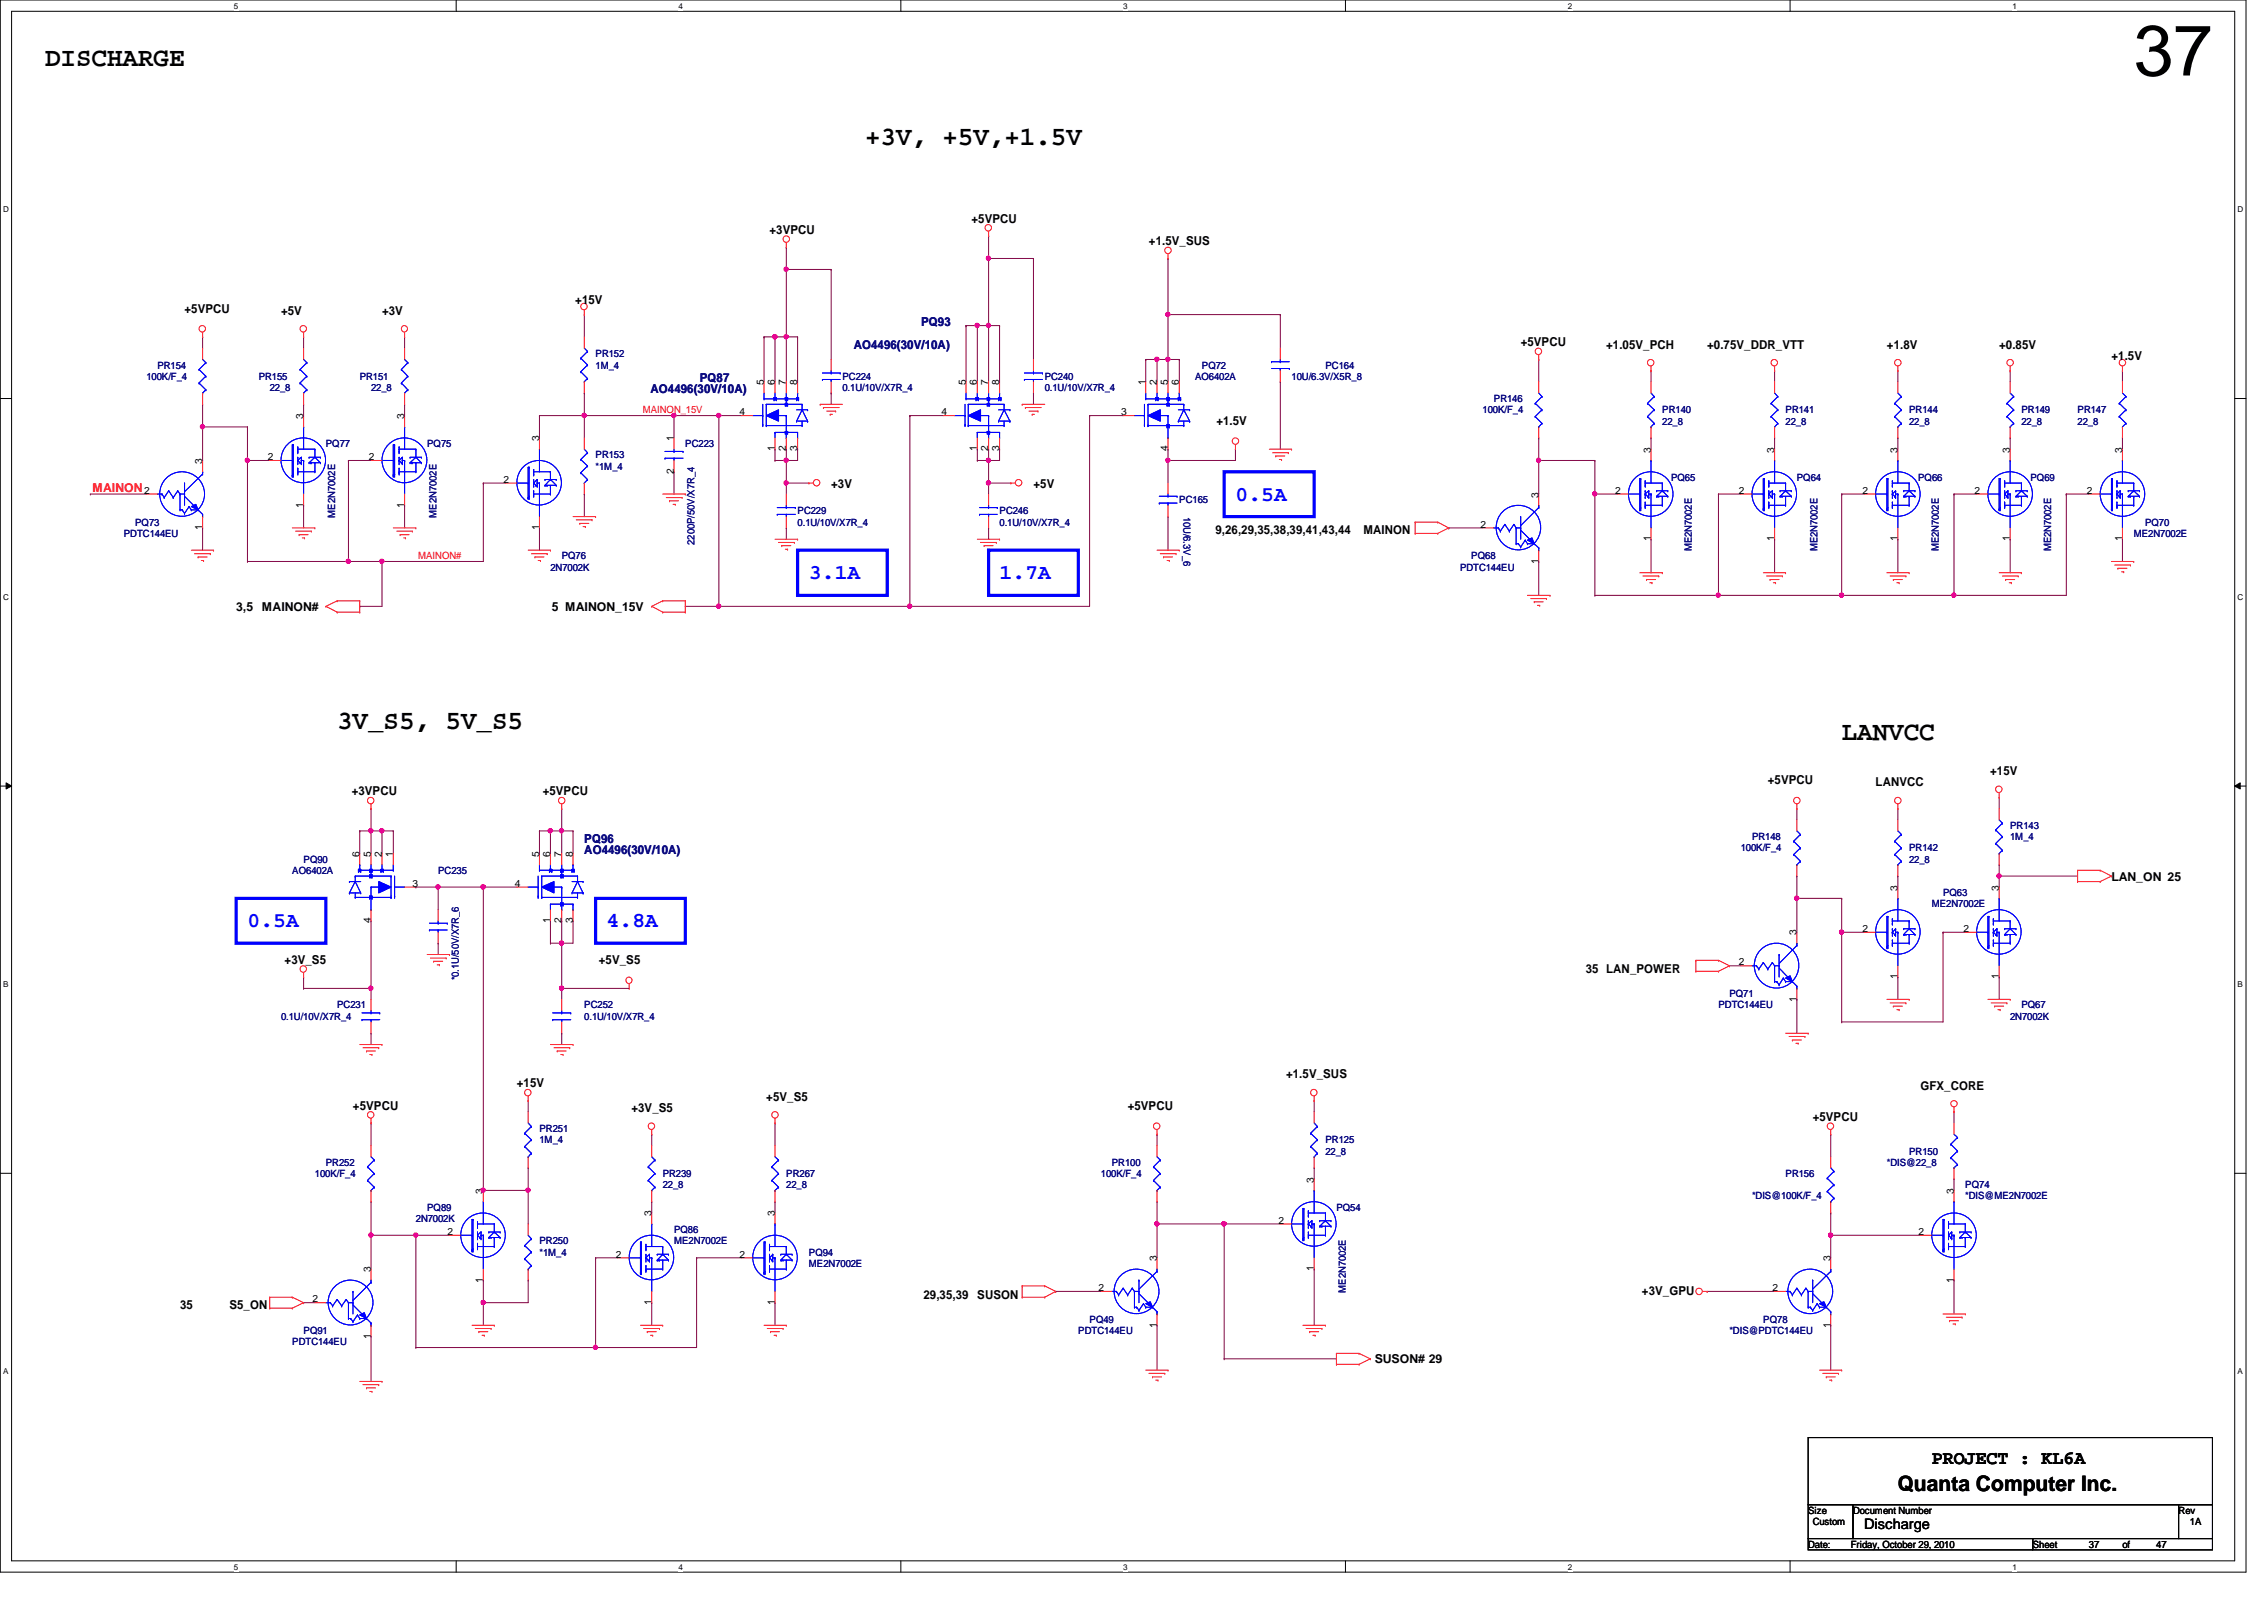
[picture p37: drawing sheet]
<svg xmlns="http://www.w3.org/2000/svg" width="297mm" height="210mm" viewBox="0 0 297 210" stroke-linecap="round" stroke-linejoin="round" font-family="sans-serif">
<defs><g id="words">
<text font-size="9.4" x="279.9" y="9.9">37</text>
<g font-size="3.5">
<text x="5.9" y="8.7">DISCHARGE</text>
<text x="113.5" y="19">+3V, +5V,+1.5V</text>
<text x="44.2" y="95.7">3V_S5, 5V_S5</text>
<text x="241.6" y="97.1">LANVCC</text>
</g>
<g font-size="2.8" fill="#00f">
<text x="162.1" y="65.7">0.5A</text>
<text x="106.1" y="76">3.1A</text>
<text x="131.1" y="76">1.7A</text>
<text x="32.5" y="121.7">0.5A</text>
<text x="79.6" y="121.7">4.8A</text>
</g>
<text font-size="2.8" x="249" y="195.6">Quanta Computer Inc.</text>
<text font-size="2.5" x="253.4" y="192.1">PROJECT : KL6A</text>
<text font-size="1.9" x="244.6" y="200.6">Discharge</text>
<g font-size="1.6">
<text x="127.5" y="29.2">+5VPCU</text>
<text x="101" y="30.7">+3VPCU</text>
<text x="150.7" y="32.2">+1.5V_SUS</text>
<text x="24.2" y="41">+5VPCU</text>
<text x="36.9" y="41.3">+5V</text>
<text x="50.1" y="41.3">+3V</text>
<text x="75.5" y="39.8">+15V</text>
<text x="199.5" y="45.4">+5VPCU</text>
<text x="210.7" y="45.7">+1.05V_PCH</text>
<text x="224" y="45.7">+0.75V_DDR_VTT</text>
<text x="247.6" y="45.7">+1.8V</text>
<text x="262.3" y="45.7">+0.85V</text>
<text x="277" y="47.2">+1.5V</text>
<text x="159.6" y="55.8">+1.5V</text>
<text x="109" y="64">+3V</text>
<text x="135.6" y="64">+5V</text>
<text x="159.5" y="70">9,26,29,35,38,39,41,43,44</text>
<text x="178.9" y="70">MAINON</text>
<text x="31" y="80.2">3,5</text>
<text x="34.4" y="80.2">MAINON#</text>
<text x="72.4" y="80.2">5 MAINON_15V</text>
<text x="261.1" y="101.7">+15V</text>
<text x="46.1" y="104.4">+3VPCU</text>
<text x="71.2" y="104.4">+5VPCU</text>
<text x="231.9" y="102.9">+5VPCU</text>
<text x="246.1" y="103.2">LANVCC</text>
<text x="277" y="115.6">LAN_ON 25</text>
<text x="37.3" y="126.4">+3V_S5</text>
<text x="78.6" y="126.4">+5V_S5</text>
<text x="208.1" y="127.6">35 LAN_POWER</text>
<text x="67.8" y="142.7">+15V</text>
<text x="168.7" y="141.5">+1.5V_SUS</text>
<text x="252" y="143">GFX_CORE</text>
<text x="46.3" y="145.6">+5VPCU</text>
<text x="82.8" y="145.9">+3V_S5</text>
<text x="100.5" y="144.4">+5V_S5</text>
<text x="148" y="145.6">+5VPCU</text>
<text x="237.8" y="147.1">+5VPCU</text>
<text x="23.6" y="171.7">35</text>
<text x="30.1" y="171.7">S5_ON</text>
<text x="121.2" y="170.3">29,35,39</text>
<text x="128.2" y="170.3">SUSON</text>
<text x="215.4" y="169.9">+3V_GPU</text>
<text x="180.4" y="178.8">SUSON# 29</text>
</g>
<g font-size="1.6" fill="#000080">
<text x="112" y="45.7">AO4496(30V/10A)</text>
<text x="120.9" y="42.8">PQ93</text>
<text x="85.3" y="51.6">AO4496(30V/10A)</text>
<text x="91.8" y="50.2">PQ87</text>
<text x="76.7" y="110.5">PQ96</text>
<text x="76.7" y="112">AO4496(30V/10A)</text>
</g>
<text font-size="1.6" fill="#f00" x="12.1" y="64.5">MAINON</text>
<g font-size="1.3" fill="#000080">
<text x="78.1" y="46.9">PR152</text>
<text x="19.2" y="49.8">100K/F_4</text>
<text x="20.7" y="48.3">PR154</text>
<text x="33.9" y="49.8">PR155</text>
<text x="35.4" y="51.3">22_8</text>
<text x="47.2" y="49.8">PR151</text>
<text x="48.7" y="51.3">22_8</text>
<text x="78.1" y="48.3">1M_4</text>
<text x="110.5" y="49.8">PC224</text>
<text x="110.5" y="51.3">0.1U/10V/X7R_4</text>
<text x="137.1" y="49.8">PC240</text>
<text x="137.1" y="51.3">0.1U/10V/X7R_4</text>
<text x="156.8" y="49.8">AO6402A</text>
<text x="157.7" y="48.3">PQ72</text>
<text x="169.5" y="49.8">10U/6.3V/X5R_8</text>
<text x="173.9" y="48.3">PC164</text>
<text x="196" y="52.7">PR146</text>
<text x="42.8" y="58.6">PQ77</text>
<text x="56" y="58.6">PQ75</text>
<text x="89.9" y="58.6">PC223</text>
<text x="194.5" y="54.2">100K/F_4</text>
<text x="218.1" y="54.2">PR140</text>
<text x="218.1" y="55.7">22_8</text>
<text x="234.3" y="54.2">PR141</text>
<text x="234.3" y="55.7">22_8</text>
<text x="250.5" y="54.2">PR144</text>
<text x="250.5" y="55.7">22_8</text>
<text x="265.2" y="54.2">PR149</text>
<text x="265.2" y="55.7">22_8</text>
<text x="272.6" y="54.2">PR147</text>
<text x="272.6" y="55.7">22_8</text>
<text x="78.1" y="60.1">PR153</text>
<text x="78.1" y="61.6">*1M_4</text>
<text x="154.7" y="66">PC165</text>
<text x="219.2" y="63.1">PQ65</text>
<text x="235.8" y="63.1">PQ64</text>
<text x="251.7" y="63.1">PQ66</text>
<text x="266.4" y="63.1">PQ69</text>
<text x="16.3" y="70.4">PDTC144EU</text>
<text x="17.7" y="69">PQ73</text>
<text x="44" y="67.9" transform="rotate(-90 44 67.9)">ME2N7002E</text>
<text x="57.3" y="67.9" transform="rotate(-90 57.3 67.9)">ME2N7002E</text>
<text x="91.1" y="71.5" transform="rotate(-90 91.1 71.5)">2200P/50V/X7R_4</text>
<text x="104.6" y="67.5">PC229</text>
<text x="104.6" y="69">0.1U/10V/X7R_4</text>
<text x="131.1" y="67.5">PC246</text>
<text x="131.1" y="69">0.1U/10V/X7R_4</text>
<text x="155.3" y="67.8" transform="rotate(90 155.3 67.8)">10U/6.3V_6</text>
<text x="279.9" y="70.4">ME2N7002E</text>
<text x="281.4" y="69">PQ70</text>
<text x="72.2" y="74.8">2N7002K</text>
<text x="73.7" y="73.4">PQ76</text>
<text x="191.6" y="74.8">PDTC144EU</text>
<text x="193" y="73.4">PQ68</text>
<text x="222" y="72.3" transform="rotate(-90 222 72.3)">ME2N7002E</text>
<text x="238.5" y="72.3" transform="rotate(-90 238.5 72.3)">ME2N7002E</text>
<text x="254.4" y="72.3" transform="rotate(-90 254.4 72.3)">ME2N7002E</text>
<text x="269.1" y="72.3" transform="rotate(-90 269.1 72.3)">ME2N7002E</text>
<text x="39.8" y="113.2">PQ90</text>
<text x="228.4" y="111.7">100K/F_4</text>
<text x="229.9" y="110.2">PR148</text>
<text x="250.5" y="111.7">PR142</text>
<text x="250.5" y="113.2">22_8</text>
<text x="263.7" y="108.8">PR143</text>
<text x="263.7" y="110.2">1M_4</text>
<text x="38.4" y="114.6">AO6402A</text>
<text x="57.5" y="114.6">PC235</text>
<text x="253.4" y="119">ME2N7002E</text>
<text x="254.9" y="117.6">PQ63</text>
<text x="60.2" y="128.6" transform="rotate(-90 60.2 128.6)">*0.1U/50V/X7R_6</text>
<text x="226.9" y="130.9">PQ71</text>
<text x="36.9" y="133.8">0.1U/10V/X7R_4</text>
<text x="44.2" y="132.3">PC231</text>
<text x="76.7" y="132.3">PC252</text>
<text x="76.7" y="133.8">0.1U/10V/X7R_4</text>
<text x="225.5" y="132.3">PDTC144EU</text>
<text x="263.7" y="133.8">2N7002K</text>
<text x="265.2" y="132.3">PQ67</text>
<text x="70.8" y="148.5">PR251</text>
<text x="70.8" y="150">1M_4</text>
<text x="173.9" y="150">PR125</text>
<text x="41.3" y="154.4">100K/F_4</text>
<text x="42.8" y="153">PR252</text>
<text x="86.9" y="154.4">PR239</text>
<text x="86.9" y="155.9">22_8</text>
<text x="103.2" y="154.4">PR267</text>
<text x="103.2" y="155.9">22_8</text>
<text x="144.4" y="154.4">100K/F_4</text>
<text x="145.9" y="153">PR100</text>
<text x="173.9" y="151.5">22_8</text>
<text x="234.3" y="154.4">PR156</text>
<text x="247.6" y="153">*DIS@22_8</text>
<text x="250.5" y="151.5">PR150</text>
<text x="257.8" y="155.9">PQ74</text>
<text x="54.6" y="160.3">2N7002K</text>
<text x="56" y="158.8">PQ89</text>
<text x="88.4" y="161.8">PQ86</text>
<text x="175.3" y="158.8">PQ54</text>
<text x="229.9" y="157.4">*DIS@100K/F_4</text>
<text x="257.8" y="157.4">*DIS@ME2N7002E</text>
<text x="70.8" y="163.2">PR250</text>
<text x="70.8" y="164.7">*1M_4</text>
<text x="88.4" y="163.2">ME2N7002E</text>
<text x="106.1" y="164.7">PQ94</text>
<text x="106.1" y="166.2">ME2N7002E</text>
<text x="143" y="173.6">PQ49</text>
<text x="176.6" y="169.6" transform="rotate(-90 176.6 169.6)">ME2N7002E</text>
<text x="231.3" y="173.6">PQ78</text>
<text x="38.4" y="176.5">PDTC144EU</text>
<text x="39.8" y="175">PQ91</text>
<text x="141.5" y="175">PDTC144EU</text>
<text x="226.9" y="175">*DIS@PDTC144EU</text>
</g>
<g font-size="1.3">
<text x="100.2" y="50.5" transform="rotate(-90 100.2 50.5)">5</text>
<text x="101.6" y="50.5" transform="rotate(-90 101.6 50.5)">6</text>
<text x="103.1" y="50.5" transform="rotate(-90 103.1 50.5)">7</text>
<text x="104.6" y="50.5" transform="rotate(-90 104.6 50.5)">8</text>
<text x="126.7" y="50.5" transform="rotate(-90 126.7 50.5)">5</text>
<text x="128.2" y="50.5" transform="rotate(-90 128.2 50.5)">6</text>
<text x="129.7" y="50.5" transform="rotate(-90 129.7 50.5)">7</text>
<text x="131.1" y="50.5" transform="rotate(-90 131.1 50.5)">8</text>
<text x="150.3" y="50.5" transform="rotate(-90 150.3 50.5)">1</text>
<text x="151.8" y="50.5" transform="rotate(-90 151.8 50.5)">2</text>
<text x="153.2" y="50.5" transform="rotate(-90 153.2 50.5)">5</text>
<text x="154.7" y="50.5" transform="rotate(-90 154.7 50.5)">6</text>
<text x="39.8" y="55" transform="rotate(-90 39.8 55)">3</text>
<text x="53" y="55" transform="rotate(-90 53 55)">3</text>
<text x="70.7" y="57.9" transform="rotate(-90 70.7 57.9)">3</text>
<text x="88.4" y="57.9" transform="rotate(-90 88.4 57.9)">1</text>
<text x="97" y="54.5">4</text>
<text x="101.6" y="59.2" transform="rotate(-90 101.6 59.2)">1</text>
<text x="103.1" y="59.2" transform="rotate(-90 103.1 59.2)">2</text>
<text x="104.6" y="59.2" transform="rotate(-90 104.6 59.2)">3</text>
<text x="123.5" y="54.5">4</text>
<text x="128.2" y="59.2" transform="rotate(-90 128.2 59.2)">1</text>
<text x="129.7" y="59.2" transform="rotate(-90 129.7 59.2)">2</text>
<text x="131.1" y="59.2" transform="rotate(-90 131.1 59.2)">3</text>
<text x="147.1" y="54.5">3</text>
<text x="153.2" y="59.2" transform="rotate(-90 153.2 59.2)">4</text>
<text x="216.6" y="59.4" transform="rotate(-90 216.6 59.4)">3</text>
<text x="232.8" y="59.4" transform="rotate(-90 232.8 59.4)">3</text>
<text x="249" y="59.4" transform="rotate(-90 249 59.4)">3</text>
<text x="263.7" y="59.4" transform="rotate(-90 263.7 59.4)">3</text>
<text x="278.4" y="59.4" transform="rotate(-90 278.4 59.4)">3</text>
<text x="18.9" y="64.8">2</text>
<text x="26.5" y="60.9" transform="rotate(-90 26.5 60.9)">3</text>
<text x="35.1" y="60.4">2</text>
<text x="48.4" y="60.4">2</text>
<text x="66.1" y="63.3">2</text>
<text x="88.4" y="62.2" transform="rotate(-90 88.4 62.2)">2</text>
<text x="201.8" y="65.3" transform="rotate(-90 201.8 65.3)">3</text>
<text x="211.9" y="64.8">2</text>
<text x="228.1" y="64.8">2</text>
<text x="244.3" y="64.8">2</text>
<text x="259.1" y="64.8">2</text>
<text x="273.8" y="64.8">2</text>
<text x="26.5" y="69.6" transform="rotate(-90 26.5 69.6)">1</text>
<text x="39.8" y="66.6" transform="rotate(-90 39.8 66.6)">1</text>
<text x="53" y="66.6" transform="rotate(-90 53 66.6)">1</text>
<text x="70.7" y="69.6" transform="rotate(-90 70.7 69.6)">1</text>
<text x="194.3" y="69.2">2</text>
<text x="216.6" y="71" transform="rotate(-90 216.6 71)">1</text>
<text x="232.8" y="71" transform="rotate(-90 232.8 71)">1</text>
<text x="249" y="71" transform="rotate(-90 249 71)">1</text>
<text x="263.7" y="71" transform="rotate(-90 263.7 71)">1</text>
<text x="278.4" y="71" transform="rotate(-90 278.4 71)">1</text>
<text x="201.8" y="74" transform="rotate(-90 201.8 74)">1</text>
<text x="47.2" y="112.4" transform="rotate(-90 47.2 112.4)">6</text>
<text x="48.6" y="112.4" transform="rotate(-90 48.6 112.4)">5</text>
<text x="50.1" y="112.4" transform="rotate(-90 50.1 112.4)">2</text>
<text x="51.6" y="112.4" transform="rotate(-90 51.6 112.4)">1</text>
<text x="70.7" y="112.4" transform="rotate(-90 70.7 112.4)">5</text>
<text x="72.2" y="112.4" transform="rotate(-90 72.2 112.4)">6</text>
<text x="73.7" y="112.4" transform="rotate(-90 73.7 112.4)">7</text>
<text x="75.1" y="112.4" transform="rotate(-90 75.1 112.4)">8</text>
<text x="54.1" y="116.3">3</text>
<text x="67.6" y="116.3">4</text>
<text x="249" y="116.8" transform="rotate(-90 249 116.8)">3</text>
<text x="262.3" y="116.8" transform="rotate(-90 262.3 116.8)">3</text>
<text x="48.6" y="121.1" transform="rotate(-90 48.6 121.1)">4</text>
<text x="72.2" y="121.1" transform="rotate(-90 72.2 121.1)">1</text>
<text x="73.7" y="121.1" transform="rotate(-90 73.7 121.1)">2</text>
<text x="75.1" y="121.1" transform="rotate(-90 75.1 121.1)">3</text>
<text x="235.7" y="122.7" transform="rotate(-90 235.7 122.7)">3</text>
<text x="244.3" y="122.3">2</text>
<text x="257.6" y="122.3">2</text>
<text x="228.1" y="126.7">2</text>
<text x="235.7" y="131.4" transform="rotate(-90 235.7 131.4)">1</text>
<text x="249" y="128.5" transform="rotate(-90 249 128.5)">1</text>
<text x="262.3" y="128.5" transform="rotate(-90 262.3 128.5)">1</text>
<text x="172.4" y="155.2" transform="rotate(-90 172.4 155.2)">3</text>
<text x="63.4" y="156.6" transform="rotate(-90 63.4 156.6)">3</text>
<text x="85.5" y="159.6" transform="rotate(-90 85.5 159.6)">3</text>
<text x="101.6" y="159.6" transform="rotate(-90 101.6 159.6)">3</text>
<text x="167.7" y="160.5">2</text>
<text x="256.3" y="156.6" transform="rotate(-90 256.3 156.6)">3</text>
<text x="48.6" y="166.9" transform="rotate(-90 48.6 166.9)">3</text>
<text x="58.7" y="162">2</text>
<text x="80.8" y="165">2</text>
<text x="97" y="165">2</text>
<text x="151.8" y="165.5" transform="rotate(-90 151.8 165.5)">3</text>
<text x="172.4" y="166.8" transform="rotate(-90 172.4 166.8)">1</text>
<text x="240.2" y="165.5" transform="rotate(-90 240.2 165.5)">3</text>
<text x="251.7" y="162">2</text>
<text x="41" y="170.9">2</text>
<text x="63.4" y="168.3" transform="rotate(-90 63.4 168.3)">1</text>
<text x="85.5" y="171.2" transform="rotate(-90 85.5 171.2)">1</text>
<text x="101.6" y="171.2" transform="rotate(-90 101.6 171.2)">1</text>
<text x="144.1" y="169.4">2</text>
<text x="232.5" y="169.4">2</text>
<text x="256.3" y="168.3" transform="rotate(-90 256.3 168.3)">1</text>
<text x="48.6" y="175.6" transform="rotate(-90 48.6 175.6)">1</text>
<text x="151.8" y="174.2" transform="rotate(-90 151.8 174.2)">1</text>
<text x="240.2" y="174.2" transform="rotate(-90 240.2 174.2)">1</text>
<text x="237.2" y="198.6">Size</text>
<text x="237.2" y="203">Date:</text>
<text x="237.8" y="200.1">Custom</text>
<text x="242.8" y="203">Friday, October 29, 2010</text>
<text x="243.1" y="198.6">Document Number</text>
<text x="266.7" y="203">Sheet</text>
<text x="274.1" y="203">37</text>
<text x="278.5" y="203">of</text>
<text x="282.9" y="203">47</text>
<text x="285.8" y="198.6">Rev</text>
<text x="287.3" y="200.1">1A</text>
</g>
<g font-size="1.3" fill="#f00">
<text x="84.3" y="54.2">MAINON_15V</text>
<text x="54.9" y="73.4">MAINON#</text>
</g>
<g font-size="1.1">
<text x="30.7" y="1.1">5</text>
<text x="89" y="1.1">4</text>
<text x="147.4" y="1.1">3</text>
<text x="205.7" y="1.1">2</text>
<text x="264" y="1.1">1</text>
<text x=".4" y="27.9">D</text>
<text x="293.6" y="27.9">D</text>
<text x=".4" y="78.7">C</text>
<text x="293.6" y="78.7">C</text>
<text x=".4" y="129.5">B</text>
<text x="293.6" y="129.5">B</text>
<text x=".4" y="180.3">A</text>
<text x="293.6" y="180.3">A</text>
<text x="30.7" y="205.9">5</text>
<text x="89" y="205.9">4</text>
<text x="147.4" y="205.9">3</text>
<text x="205.7" y="205.9">2</text>
<text x="264" y="205.9">1</text>
</g>
</g></defs>
<path d="M0 0h294.7v206.2h-294.7zM1.5 1.5h291.7v203.3h-291.7z" fill="none" stroke="#000" stroke-width=".13"/>
<g fill="#fff">
<path d="M30.7 .2h.6v1.2h-.6z"/>
<path d="M30.7 204.9h.6v1.2h-.6z"/>
</g>
<path d="M59.9 0v1.5M59.9 204.8v1.4" fill="none" stroke="#000" stroke-width=".13"/>
<g fill="#fff">
<path d="M89 .2h.6v1.2h-.6z"/>
<path d="M89 204.9h.6v1.2h-.6z"/>
</g>
<path d="M118.2 0v1.5M118.2 204.8v1.4" fill="none" stroke="#000" stroke-width=".13"/>
<g fill="#fff">
<path d="M147.4 .2h.6v1.2h-.6z"/>
<path d="M147.4 204.9h.6v1.2h-.6z"/>
</g>
<path d="M176.5 0v1.5M176.5 204.8v1.4" fill="none" stroke="#000" stroke-width=".13"/>
<g fill="#fff">
<path d="M205.7 .2h.6v1.2h-.6z"/>
<path d="M205.7 204.9h.6v1.2h-.6z"/>
</g>
<path d="M234.9 0v1.5M234.9 204.8v1.4" fill="none" stroke="#000" stroke-width=".13"/>
<g fill="#fff">
<path d="M264 .2h.6v1.2h-.6z"/>
<path d="M264 204.9h.6v1.2h-.6z"/>
<path d="M.4 26.9h.8v1.2h-.8z"/>
<path d="M293.6 26.9h.7v1.2h-.7z"/>
<path d="M.4 77.7h.8v1.2h-.8z"/>
<path d="M293.6 77.7h.7v1.2h-.7z"/>
</g>
<path d="M0 52.3h1.5M293.2 52.3h1.5" fill="none" stroke="#000" stroke-width=".13"/>
<g fill="#fff">
<path d="M.4 128.5h.7v1.2h-.7z"/>
<path d="M293.6 128.5h.7v1.2h-.7z"/>
</g>
<path d="M0 103.1h1.5M.8 102.7l.7 .4-.7 .4zM293.2 103.1l.7-.4v.8zM293.2 103.1h1.5" fill="none" stroke="#000" stroke-width=".13"/>
<path d="M.8 102.7l.7 .4-.7 .4zM293.2 103.1l.7-.4v.8z" fill="#000"/>
<g fill="#fff">
<path d="M.4 179.3h.7v1.2h-.7z"/>
<path d="M293.6 179.3h.7v1.2h-.7z"/>
</g>
<path d="M0 153.9h1.5M293.2 153.9h1.5" fill="none" stroke="#000" stroke-width=".13"/>
<path d="M26.6 56h.1M26.6 56h5.9M70.8 54.5h.1M70.8 54.5h5.9M63.4 63.4h.1M63.4 63.4v10.3M129.7 63.4h.1M129.7 63.4h2.9" fill="none" stroke="#800040" stroke-width=".13"/>
<circle cx="129.7" cy="63.3" r=".29" fill="#f0f"/>
<circle cx="129.7" cy="63.3" r=".29" fill="none" stroke="#f0f" stroke-width=".13"/>
<path d="M262.3 114.9h.1M262.3 114.9v1.5" fill="none" stroke="#800040" stroke-width=".13"/>
<circle cx="262.3" cy="114.9" r=".29" fill="#f0f"/>
<circle cx="262.3" cy="114.9" r=".29" fill="none" stroke="#f0f" stroke-width=".13"/>
<path d="M235.8 117.9h.1M235.8 117.9h5.8M241.6 122.3h.1M241.6 122.3h3M241.6 122.3v11.8M249 128.2h.1M249 128.2v2.9M262.3 128.2h.1M262.3 128.2v2.9" fill="none" stroke="#800040" stroke-width=".13"/>
<circle cx="241.6" cy="122.3" r=".29" fill="#f0f"/>
<circle cx="241.6" cy="122.3" r=".29" fill="none" stroke="#f0f" stroke-width=".13"/>
<path d="M88.4 54.5h.1M88.4 54.5h5.9M129.7 60.4h.1M129.7 60.4v3M235.8 114.9h.1M235.8 114.9v3M241.6 134.1h.1M254.9 122.3h.1M254.9 122.3v11.8h-13.3M254.9 122.3h2.9" fill="none" stroke="#800040" stroke-width=".13"/>
<circle cx="129.7" cy="60.4" r=".29" fill="#f0f"/>
<circle cx="129.7" cy="60.4" r=".29" fill="none" stroke="#f0f" stroke-width=".13"/>
<path d="M128.2 58.9h.1M128.2 58.9v1.5M103.2 63.4h.1M103.2 60.4h.1M103.2 60.4v4.4M249 114.9h.1M249 114.9v1.5" fill="none" stroke="#800040" stroke-width=".13"/>
<circle cx="103.1" cy="60.4" r=".29" fill="#f0f"/>
<circle cx="103.1" cy="60.4" r=".29" fill="none" stroke="#f0f" stroke-width=".13"/>
<g fill="none" stroke="#800040" stroke-width=".13">
<path d="M26.6 53h.1M26.6 53v3M32.5 56h.1M32.5 56v4.4M76.7 54.5h.1M76.7 54.5v2.9M101.7 58.9h.1M101.7 58.9v1.5M103.2 58.9h.1M103.2 58.9v1.5h-1.5M32.5 60.4h.1M32.5 60.4h2.9"/>
<path d="M101.7 60.4h.1M249 106.1h.1M249 106.1v1.5"/>
</g>
<circle cx="26.6" cy="56" r=".29" fill="#f0f"/>
<circle cx="26.6" cy="56" r=".29" fill="none" stroke="#f0f" stroke-width=".13"/>
<g fill="none" stroke="#800040" stroke-width=".13">
<path d="M104.6 58.9h.1M104.6 58.9v1.5h-1.4M119.4 54.5h.1M119.4 54.5v25M131.1 58.9h.1M131.1 58.9v1.5h-1.4M76.7 64.8h.1M76.7 64.8v3M103.2 60.4h.1M129.7 60.4h.1M235.8 117.9h.1M235.8 117.9v4.4"/>
<path d="M262.3 114.9h.1M262.3 114.9h10.3M151.8 173.9h.1M151.8 173.9v5.8"/>
</g>
<circle cx="235.7" cy="117.8" r=".29" fill="#f0f"/>
<circle cx="235.7" cy="117.8" r=".29" fill="none" stroke="#f0f" stroke-width=".13"/>
<path d="M103.2 32.4h.1M103.2 32.4v2.9M103.2 44.2h.1M103.2 44.2v5.9M241.6 117.9h.1M241.6 117.9v4.4" fill="none" stroke="#800040" stroke-width=".13"/>
<circle cx="103.1" cy="44.2" r=".29" fill="#f0f"/>
<circle cx="103.1" cy="44.2" r=".29" fill="none" stroke="#f0f" stroke-width=".13"/>
<path d="M129.7 42.7h.1M129.7 42.7v7.4" fill="none" stroke="#800040" stroke-width=".13"/>
<circle cx="129.7" cy="42.7" r=".29" fill="#f0f"/>
<circle cx="129.7" cy="42.7" r=".29" fill="none" stroke="#f0f" stroke-width=".13"/>
<path d="M129.7 30.9h.1M129.7 30.9v3M216.6 48.6h.1M216.6 57.4h.1M216.6 48.6v1.5M216.6 57.4v1.5M232.8 57.4h.1M232.8 48.6h.1M232.8 48.6v1.5M232.8 57.4v1.5M209.3 64.8h.1M209.3 64.8v13.3" fill="none" stroke="#800040" stroke-width=".13"/>
<circle cx="209.2" cy="64.8" r=".29" fill="#f0f"/>
<circle cx="209.2" cy="64.8" r=".29" fill="none" stroke="#f0f" stroke-width=".13"/>
<g fill="none" stroke="#800040" stroke-width=".13">
<path d="M190.1 69.3h.1M190.1 69.3h4.4M201.9 60.4h.1M201.9 60.4h7.4M209.3 64.8h.1M209.3 60.4h.1M209.3 78.1h.1M209.3 64.8h2.9M209.3 60.4v4.4M216.6 70.7h.1M216.6 70.7v4.4M225.5 64.8h.1"/>
<path d="M225.5 64.8h2.9M225.5 64.8v13.3h-16.2M232.8 70.7h.1M232.8 70.7v4.4"/>
</g>
<circle cx="225.4" cy="78.1" r=".29" fill="#f0f"/>
<circle cx="225.4" cy="78.1" r=".29" fill="none" stroke="#f0f" stroke-width=".13"/>
<g fill="none" stroke="#800040" stroke-width=".13">
<path d="M26.6 44.2h.1M26.6 44.2v1.5M201.9 47.2h.1M201.9 47.2v2.9M32.5 73.7h.1M32.5 73.7h13.2M201.9 73.7h.1M201.9 60.4h.1M201.9 60.4v4.4M201.9 73.7v4.4M262.3 104.6h.1M262.3 104.6v1.5"/>
<path d="M151.8 157.6h.1M151.8 157.6v3"/>
</g>
<circle cx="201.9" cy="60.4" r=".29" fill="#f0f"/>
<circle cx="201.9" cy="60.4" r=".29" fill="none" stroke="#f0f" stroke-width=".13"/>
<path d="M50.1 73.7h.1M50.1 73.7h13.3" fill="none" stroke="#800040" stroke-width=".13"/>
<circle cx="50.1" cy="73.6" r=".29" fill="#f0f"/>
<circle cx="50.1" cy="73.6" r=".29" fill="none" stroke="#f0f" stroke-width=".13"/>
<path d="M160.6 160.6h.1M160.6 160.6h7.4" fill="none" stroke="#800040" stroke-width=".13"/>
<circle cx="160.6" cy="160.5" r=".29" fill="#f0f"/>
<circle cx="160.6" cy="160.5" r=".29" fill="none" stroke="#f0f" stroke-width=".13"/>
<g fill="none" stroke="#800040" stroke-width=".13">
<path d="M26.6 56h.1M26.6 56v4.4M39.8 53h.1M39.8 44.2h.1M39.8 44.2v1.5M39.8 53v1.5M53.1 53h.1M53.1 44.2h.1M53.1 44.2v1.5M53.1 53v1.5M76.7 54.5h.1M76.7 54.5h11.7"/>
<path d="M103.2 69.3h.1M103.2 69.3v1.4M129.7 69.3h.1M129.7 69.3v1.4M235.8 106.1h.1M235.8 106.1v1.5M151.8 160.6h.1M151.8 160.6v4.4"/>
</g>
<circle cx="76.6" cy="54.5" r=".29" fill="#f0f"/>
<circle cx="76.6" cy="54.5" r=".29" fill="none" stroke="#f0f" stroke-width=".13"/>
<path d="M76.7 41.3h.1M76.7 41.3v2.9M32.5 60.4h.1M32.5 60.4v13.3" fill="none" stroke="#800040" stroke-width=".13"/>
<circle cx="32.4" cy="60.4" r=".29" fill="#f0f"/>
<circle cx="32.4" cy="60.4" r=".29" fill="none" stroke="#f0f" stroke-width=".13"/>
<path d="M45.7 60.4h.1M45.7 60.4h3M45.7 60.4v13.3" fill="none" stroke="#800040" stroke-width=".13"/>
<circle cx="45.7" cy="73.6" r=".29" fill="#f0f"/>
<circle cx="45.7" cy="73.6" r=".29" fill="none" stroke="#f0f" stroke-width=".13"/>
<path d="M103.2 35.3h.1M103.2 35.3h5.8M109 35.3h.1M109 35.3v11.9M129.7 33.9h.1M129.7 33.9h5.9M135.6 33.9h.1M135.6 33.9v13.3M70.8 54.5h.1M70.8 54.5v2.9M109 51.6h.1M109 51.6v1.4" fill="none" stroke="#800040" stroke-width=".13"/>
<circle cx="129.7" cy="33.9" r=".29" fill="#f0f"/>
<circle cx="129.7" cy="33.9" r=".29" fill="none" stroke="#f0f" stroke-width=".13"/>
<path d="M135.6 51.6h.1M135.6 51.6v1.4M103.2 63.4h.1M103.2 63.4h2.9" fill="none" stroke="#800040" stroke-width=".13"/>
<circle cx="103.1" cy="63.3" r=".29" fill="#f0f"/>
<circle cx="103.1" cy="63.3" r=".29" fill="none" stroke="#f0f" stroke-width=".13"/>
<path d="M94.3 54.5h.1M94.3 54.5v25M129.7 63.4h.1M129.7 63.4v1.4" fill="none" stroke="#800040" stroke-width=".13"/>
<circle cx="94.3" cy="79.5" r=".29" fill="#f0f"/>
<circle cx="94.3" cy="79.5" r=".29" fill="none" stroke="#f0f" stroke-width=".13"/>
<path d="M88.4 54.5h.1M88.4 54.5v2.9" fill="none" stroke="#800040" stroke-width=".13"/>
<circle cx="88.4" cy="54.5" r=".29" fill="#f0f"/>
<circle cx="88.4" cy="54.5" r=".29" fill="none" stroke="#f0f" stroke-width=".13"/>
<g fill="none" stroke="#800040" stroke-width=".13">
<path d="M76.7 51.6h.1M76.7 51.6v2.9M11.9 64.8h.1M11.9 64.8h7.3M26.6 69.3h.1M26.6 69.3v2.9M39.8 66.3h.1M39.8 66.3v3M53.1 66.3h.1M53.1 66.3v3M63.4 63.4h.1M63.4 63.4h2.9"/>
<path d="M70.8 69.3h.1M70.8 69.3v2.9M88.4 61.9h.1M88.4 61.9v2.9M235.8 131.1h.1M235.8 131.1v4.5M151.8 148.8h.1M151.8 148.8v1.5M172.4 153.2h.1M172.4 144.4h.1M172.4 144.4v1.4M172.4 153.2v1.5"/>
<path d="M240.2 148.8h.1M240.2 148.8v3M138.5 169.4h.1M138.5 169.4h5.9M172.4 166.5h.1M172.4 166.5v7.4M240.2 173.9h.1M240.2 162.1h.1M240.2 162.1v2.9M240.2 173.9v5.8"/>
</g>
<circle cx="240.2" cy="162" r=".29" fill="#f0f"/>
<circle cx="240.2" cy="162" r=".29" fill="none" stroke="#f0f" stroke-width=".13"/>
<g fill="none" stroke="#800040" stroke-width=".13">
<path d="M201.9 57.4h.1M201.9 57.4v3M50.1 109h.1M50.1 109h1.5M262.3 113.5h.1M262.3 113.5v1.4M39.8 129.7h.1M39.8 129.7h8.9M48.7 129.7h.1M48.7 129.7v1.4M226.9 126.7h.1M226.9 126.7h1.5"/>
<path d="M240.2 159.1h.1M240.2 159.1v3M39.8 170.9h.1M39.8 170.9h1.5M91.4 165h.1M91.4 165h5.9"/>
</g>
<circle cx="48.6" cy="129.6" r=".29" fill="#f0f"/>
<circle cx="48.6" cy="129.6" r=".29" fill="none" stroke="#f0f" stroke-width=".13"/>
<path d="M73.7 129.7h.1M73.7 129.7h8.8" fill="none" stroke="#800040" stroke-width=".13"/>
<circle cx="73.7" cy="129.6" r=".29" fill="#f0f"/>
<circle cx="73.7" cy="129.6" r=".29" fill="none" stroke="#f0f" stroke-width=".13"/>
<path d="M57.5 123.7h.1M57.5 123.7v1.5M48.7 157.6h.1M48.7 157.6v4.5M48.7 162.1h.1M48.7 162.1h5.9" fill="none" stroke="#800040" stroke-width=".13"/>
<circle cx="48.6" cy="162" r=".29" fill="#f0f"/>
<circle cx="48.6" cy="162" r=".29" fill="none" stroke="#f0f" stroke-width=".13"/>
<path d="M63.4 156.2h.1M63.4 156.2h5.9M63.4 170.9h.1M63.4 170.9v3" fill="none" stroke="#800040" stroke-width=".13"/>
<circle cx="63.4" cy="170.9" r=".29" fill="#f0f"/>
<circle cx="63.4" cy="170.9" r=".29" fill="none" stroke="#f0f" stroke-width=".13"/>
<path d="M69.3 156.2h.1M69.3 153.2h.1M69.3 153.2v7.4" fill="none" stroke="#800040" stroke-width=".13"/>
<circle cx="69.3" cy="156.1" r=".29" fill="#f0f"/>
<circle cx="69.3" cy="156.1" r=".29" fill="none" stroke="#f0f" stroke-width=".13"/>
<g fill="none" stroke="#800040" stroke-width=".13">
<path d="M48.7 175.3h.1M48.7 175.3v5.9M54.6 176.8h.1M54.6 162.1h.1M54.6 176.8h36.8M54.6 162.1h4.4M63.4 167.9h.1M63.4 170.9h.1M63.4 167.9v3M69.3 167.9h.1M69.3 167.9v3h-5.9M78.1 176.8h.1"/>
<path d="M85.5 170.9h.1M85.5 170.9v3"/>
</g>
<circle cx="54.5" cy="162" r=".29" fill="#f0f"/>
<circle cx="54.5" cy="162" r=".29" fill="none" stroke="#f0f" stroke-width=".13"/>
<path d="M48.7 162.1h.1M48.7 162.1v4.4M78.1 165h.1M78.1 165h3M78.1 165v11.8M91.4 165h.1M91.4 165v11.8" fill="none" stroke="#800040" stroke-width=".13"/>
<circle cx="78.1" cy="176.8" r=".29" fill="#f0f"/>
<circle cx="78.1" cy="176.8" r=".29" fill="none" stroke="#f0f" stroke-width=".13"/>
<path d="M47.2 109h.1M47.2 109v3M47.2 109h1.5M48.7 109h.1M48.7 109v3M50.1 109h.1M50.1 109v3M51.6 109h.1M51.6 109v3" fill="none" stroke="#800040" stroke-width=".13"/>
<circle cx="50.1" cy="109" r=".29" fill="#f0f"/>
<circle cx="50.1" cy="109" r=".29" fill="none" stroke="#f0f" stroke-width=".13"/>
<g fill="none" stroke="#800040" stroke-width=".13">
<path d="M48.7 106.1h.1M48.7 106.1v2.9M57.5 116.4h.1M57.5 116.4h5.9M39.8 128.2h.1M39.8 128.2v1.5M48.7 120.8h.1M48.7 120.8v8.9M73.7 129.7h.1M73.7 129.7v1.4M48.7 147.3h.1M48.7 147.3v3"/>
<path d="M69.3 144.4h.1M69.3 144.4v1.4"/>
</g>
<circle cx="63.4" cy="116.3" r=".29" fill="#f0f"/>
<circle cx="63.4" cy="116.3" r=".29" fill="none" stroke="#f0f" stroke-width=".13"/>
<path d="M57.5 116.4h.1M57.5 116.4v2.9" fill="none" stroke="#800040" stroke-width=".13"/>
<circle cx="57.5" cy="116.3" r=".29" fill="#f0f"/>
<circle cx="57.5" cy="116.3" r=".29" fill="none" stroke="#f0f" stroke-width=".13"/>
<g fill="none" stroke="#800040" stroke-width=".13">
<path d="M94.3 79.5h.1M94.3 79.5h25.1M48.7 135.6h.1M48.7 135.6v1.4M73.7 135.6h.1M73.7 135.6v1.4M85.5 148.8h.1M85.5 148.8v1.5M101.7 157.6h.1M101.7 147.3h.1M101.7 147.3v3M101.7 157.6v1.5"/>
<path d="M54.6 162.1h.1M54.6 162.1v14.7M101.7 170.9h.1M101.7 170.9v3"/>
</g>
<circle cx="119.3" cy="79.5" r=".29" fill="#f0f"/>
<circle cx="119.3" cy="79.5" r=".29" fill="none" stroke="#f0f" stroke-width=".13"/>
<path d="M48.7 109h.1M48.7 109h1.4M54.6 116.4h.1M54.6 116.4h2.9" fill="none" stroke="#800040" stroke-width=".13"/>
<circle cx="48.6" cy="109" r=".29" fill="#f0f"/>
<circle cx="48.6" cy="109" r=".29" fill="none" stroke="#f0f" stroke-width=".13"/>
<g fill="none" stroke="#800040" stroke-width=".13">
<path d="M129.7 58.9h.1M129.7 58.9v1.5h-1.5M249 48.6h.1M249 57.4h.1M249 48.6v1.5M249 57.4v1.5M263.7 48.6h.1M263.7 57.4h.1M263.7 48.6v1.5M263.7 57.4v1.5M89.9 79.5h.1M89.9 79.5h4.4"/>
<path d="M128.2 60.4h.1M225.5 78.1h.1M241.6 64.8h.1M241.6 64.8v13.3h-16.1M241.6 64.8h3M249 70.7h.1M249 70.7v4.4M256.4 64.8h.1M256.4 64.8v13.3M256.4 64.8h2.9M263.7 70.7h.1M263.7 70.7v4.4"/>
<path d="M256.4 154.7h.1M256.4 145.8h.1M256.4 145.8v1.5M256.4 154.7v1.5M224 169.4h.1M224 169.4h8.8M240.2 162.1h.1M240.2 162.1h11.8M256.4 167.9h.1M256.4 167.9v4.5"/>
</g>
<circle cx="256.3" cy="78.1" r=".29" fill="#f0f"/>
<circle cx="256.3" cy="78.1" r=".29" fill="none" stroke="#f0f" stroke-width=".13"/>
<path d="M241.6 78.1h.1M241.6 78.1h14.8" fill="none" stroke="#800040" stroke-width=".13"/>
<circle cx="241.6" cy="78.1" r=".29" fill="#f0f"/>
<circle cx="241.6" cy="78.1" r=".29" fill="none" stroke="#f0f" stroke-width=".13"/>
<path d="M63.4 116.4h.1M63.4 116.4v39.8" fill="none" stroke="#800040" stroke-width=".13"/>
<circle cx="63.4" cy="156.1" r=".29" fill="#f0f"/>
<circle cx="63.4" cy="156.1" r=".29" fill="none" stroke="#f0f" stroke-width=".13"/>
<circle cx="63.4" cy="116.3" r=".29" fill="#f0f"/>
<circle cx="63.4" cy="116.3" r=".29" fill="none" stroke="#f0f" stroke-width=".13"/>
<path d="M153.2 41.3h.1M153.2 41.3v5.9M45.7 73.7h.1M45.7 73.7h4.4M47.2 79.5h.1M50.1 73.7h.1M50.1 73.7v5.8h-2.9M85.5 157.6h.1M85.5 157.6v1.5" fill="none" stroke="#800040" stroke-width=".13"/>
<circle cx="153.2" cy="41.2" r=".29" fill="#f0f"/>
<circle cx="153.2" cy="41.2" r=".29" fill="none" stroke="#f0f" stroke-width=".13"/>
<path d="M150.3 47.2h.1M150.3 47.2v2.9M151.8 47.2h.1M151.8 47.2h1.4M151.8 47.2v2.9" fill="none" stroke="#800040" stroke-width=".13"/>
<circle cx="151.8" cy="47.1" r=".29" fill="#f0f"/>
<circle cx="151.8" cy="47.1" r=".29" fill="none" stroke="#f0f" stroke-width=".13"/>
<path d="M153.2 47.2h.1M153.2 47.2v2.9M153.2 47.2h1.5" fill="none" stroke="#800040" stroke-width=".13"/>
<circle cx="153.2" cy="47.1" r=".29" fill="#f0f"/>
<circle cx="153.2" cy="47.1" r=".29" fill="none" stroke="#f0f" stroke-width=".13"/>
<g fill="none" stroke="#800040" stroke-width=".13">
<path d="M143 54.5h.1M143 54.5v25h-23.6M143 54.5h4.4M150.3 47.2h.1M150.3 47.2h1.5M153.2 58.9h.1M153.2 58.9v4.5M154.7 47.2h.1M154.7 47.2v2.9M162.1 58.9h.1M162.1 58.9v1.5h-8.9M119.4 79.5h.1"/>
<path d="M153.2 67.8h.1M153.2 60.4h.1M153.2 67.8v4.4"/>
</g>
<circle cx="153.2" cy="60.4" r=".29" fill="#f0f"/>
<circle cx="153.2" cy="60.4" r=".29" fill="none" stroke="#f0f" stroke-width=".13"/>
<path d="M94.3 54.5h.1M94.3 54.5h3M278.5 57.4h.1M278.5 48.6h.1M278.5 48.6v1.5M278.5 57.4v1.5M256.4 78.1h.1M271.1 64.8h.1M271.1 64.8v13.3h-14.7M271.1 64.8h3M278.5 70.7h.1M278.5 70.7v3" fill="none" stroke="#800040" stroke-width=".13"/>
<circle cx="94.3" cy="54.5" r=".29" fill="#f0f"/>
<circle cx="94.3" cy="54.5" r=".29" fill="none" stroke="#f0f" stroke-width=".13"/>
<path d="M100.2 44.2h.1M100.2 44.2v5.9M100.2 44.2h1.5M101.7 44.2h.1M101.7 44.2v5.9M104.6 44.2h.1M104.6 44.2v5.9" fill="none" stroke="#800040" stroke-width=".13"/>
<circle cx="101.7" cy="44.2" r=".29" fill="#f0f"/>
<circle cx="101.7" cy="44.2" r=".29" fill="none" stroke="#f0f" stroke-width=".13"/>
<g fill="none" stroke="#800040" stroke-width=".13">
<path d="M129.7 33.9h.1M129.7 33.9v8.8M103.2 44.2h.1M103.2 44.2h1.4M119.4 54.5h.1M119.4 54.5h4.4M126.7 42.7h.1M126.7 42.7v7.4M126.7 42.7h4.4M128.2 42.7h.1M128.2 42.7v7.4M129.7 42.7h.1"/>
<path d="M131.1 42.7h.1M131.1 42.7v7.4M153.2 41.3h.1M153.2 41.3h14.8M168 41.3h.1M168 50.1h.1M168 41.3v4.4M168 50.1v8.8"/>
</g>
<circle cx="128.2" cy="42.7" r=".29" fill="#f0f"/>
<circle cx="128.2" cy="42.7" r=".29" fill="none" stroke="#f0f" stroke-width=".13"/>
<path d="M103.2 35.3h.1M103.2 35.3v8.9" fill="none" stroke="#800040" stroke-width=".13"/>
<circle cx="103.1" cy="35.3" r=".29" fill="#f0f"/>
<circle cx="103.1" cy="35.3" r=".29" fill="none" stroke="#f0f" stroke-width=".13"/>
<path d="M101.7 44.2h.1M101.7 44.2h1.5" fill="none" stroke="#800040" stroke-width=".13"/>
<circle cx="101.7" cy="44.2" r=".29" fill="#f0f"/>
<circle cx="101.7" cy="44.2" r=".29" fill="none" stroke="#f0f" stroke-width=".13"/>
<path d="M153.2 33.9h.1M153.2 33.9v7.4M70.8 109h.1M70.8 109v3M72.2 109h.1M72.2 109h1.5M72.2 109v3M75.2 109h.1M75.2 109v3" fill="none" stroke="#800040" stroke-width=".13"/>
<circle cx="72.2" cy="109" r=".29" fill="#f0f"/>
<circle cx="72.2" cy="109" r=".29" fill="none" stroke="#f0f" stroke-width=".13"/>
<path d="M73.7 109h.1M73.7 109v3" fill="none" stroke="#800040" stroke-width=".13"/>
<circle cx="73.7" cy="109" r=".29" fill="#f0f"/>
<circle cx="73.7" cy="109" r=".29" fill="none" stroke="#f0f" stroke-width=".13"/>
<path d="M73.7 109h.1M73.7 106.1h.1M73.7 109h1.5M73.7 106.1v2.9M72.2 120.8h.1M72.2 120.8v2.9M73.7 123.7h.1M73.7 123.7v6M75.2 120.8h.1M75.2 120.8v2.9h-1.5" fill="none" stroke="#800040" stroke-width=".13"/>
<circle cx="73.7" cy="123.7" r=".29" fill="#f0f"/>
<circle cx="73.7" cy="123.7" r=".29" fill="none" stroke="#f0f" stroke-width=".13"/>
<path d="M63.4 116.4h.1M63.4 116.4h4.4M70.8 109h.1M70.8 109h1.4M72.2 123.7h.1M73.7 120.8h.1M73.7 120.8v2.9h-1.5M160.6 178.3h.1M160.6 160.6h.1M160.6 178.3h14.7M160.6 160.6v17.7" fill="none" stroke="#800040" stroke-width=".13"/>
<circle cx="160.6" cy="160.5" r=".29" fill="#f0f"/>
<circle cx="160.6" cy="160.5" r=".29" fill="none" stroke="#f0f" stroke-width=".13"/>
<path d="M151.8 160.6h.1M151.8 160.6h8.8" fill="none" stroke="#800040" stroke-width=".13"/>
<circle cx="151.8" cy="160.5" r=".29" fill="#f0f"/>
<circle cx="151.8" cy="160.5" r=".29" fill="none" stroke="#f0f" stroke-width=".13"/>
<g fill="none" stroke="#f00" stroke-width=".13">
<path d="M103.2 32.4h.1M103.2 31.8v.6M129.7 30.9h.1M129.7 30.4v.5M153.2 33.9h.1M153.2 33.3v.6M26.6 44.2h.1M26.6 43.6v.6M39.8 44.2h.1M39.8 43.6v.6M53.1 44.2h.1M53.1 43.6v.6"/>
<path d="M76.7 41.3h.1M76.7 40.7v.6M107.6 53h.1M107.6 53h2.9M108 53.5h.1M108 53.5h2.1M108.5 53.9h1.1M108.9 54.4h.1M108.9 54.4h.3M109.6 53.9h.1M134.1 53h.1M134.1 53h3"/>
<path d="M134.5 53.5h.1M134.5 53.5h2.1M135 53.9h1.2M135.4 54.4h.1M135.4 54.4h.3M136.2 53.9h.1M162.1 58.9h.1M162.1 58.3v.6M166.5 58.9h3M167 59.4h2M167.4 59.8h.1M167.4 59.8h1.2"/>
<path d="M169 59.4h.1M169.5 58.9h.1M201.9 47.2h.1M201.9 46.6v.6M216.6 48.6h.1M216.6 48v.6M232.8 48.6h.1M232.8 48v.6M249 48.6h.1M249 48v.6M249 58.9v1.5M263.7 48.6h.1"/>
<path d="M263.7 48v.6M263.7 50.1v1.5M263.7 56v1.4M278.5 48.6h.1M278.5 48v.6M25.1 72.2h2.9M25.5 72.6h2.1M26 73.1h.1M26 73.1h1.2M26.4 73.5h.3M26.7 73.5h.1M27.6 72.6h.1"/>
<path d="M28 72.2h.1M38.4 69.3h2.9M38.8 69.7h2M39.2 70.1h.1M39.2 70.1h1.2M39.7 70.6h.3M40 70.6h.1M40.8 69.7h.1M41.3 69.3h.1M42.8 79.5h.1M42.8 79.5l1.4 .8M44.2 78.8h.1"/>
<path d="M44.2 78.8l-1.4 .7M44.2 78.8h3M47.2 78.8h.1M47.2 78.8v1.5M51.6 69.3h3M52.1 69.7h2M52.5 70.1h.1M52.5 70.1h1.2M53 70.6h.2M53.2 70.6h.1M54.1 69.7h.1M54.6 69.3h.1"/>
<path d="M69.3 72.2h2.9M69.7 72.6h2.1M70.2 73.1h.1M70.2 73.1h1.2M70.6 73.5h.3M70.9 73.5h.1M71.8 72.6h.1M72.2 72.2h.1M75.2 67.8h2.9M75.6 68.2h2.1M76.1 68.7h.1M76.1 68.7h1.2"/>
<path d="M76.5 69.1h.3M76.8 69.1h.1M77.7 68.2h.1M78.1 67.8h.1M85.5 79.5h.1M85.5 79.5l1.4 .8M86.9 78.8h.1M86.9 78.8h3M86.9 78.8l-1.4 .7M86.9 64.8h3M87.4 65.3h2.1M87.8 65.7h.1"/>
<path d="M87.8 65.7h1.2M88.3 66.2h.3M88.6 66.2h.1M89.5 65.3h.1M89.9 78.8h.1M89.9 64.8h.1M89.9 78.8v1.5M101.7 70.7h2.9M102.1 71.2h2.1M102.6 71.6h.1M102.6 71.6h1.2M103 72.1h.3"/>
<path d="M103.3 72.1h.1M104.2 71.2h.1M104.6 70.7h.1M106.1 63.4h.1M106.1 63.4h.6M128.2 70.7h2.9M128.6 71.2h2.1M129.1 71.6h.1M129.1 71.6h1.2M129.5 72.1h.3M129.8 72.1h.1M130.7 71.2h.1"/>
<path d="M131.1 70.7h.1M132.6 63.4h.1M132.6 63.4h.6M151.8 72.2h2.9M152.2 72.6h2.1M152.7 73.1h.1M152.7 73.1h1.1M153.1 73.5h.3M153.2 63.4v1.4M153.2 66.3v1.5M153.4 73.5h.1M154.3 72.6h.1"/>
<path d="M154.7 72.2h.1M167.8 60.3h.3M168.1 60.3h.1M185.7 68.5h.1M185.7 70h.1M185.7 68.5h2.9M185.7 68.5v1.5M185.7 70h2.9M188.6 68.5h.1M188.6 70h.1M188.6 68.5l1.5 .8M190.1 69.3h.1"/>
<path d="M190.1 69.3l-1.5 .7M200.4 78.1h3M200.8 78.5h2.1M201.3 79h.1M201.3 79h1.2M201.7 79.4h.3M202 79.4h.1M202.9 78.5h.1M203.4 78.1h.1M215.1 75.1h3M215.6 75.6h2M216 76h.1"/>
<path d="M216 76h1.2M216.4 76.5h.3M216.7 76.5h.1M217.6 75.6h.1M218.1 75.1h.1M231.3 75.1h3M231.8 75.6h2M232.2 76h.1M232.2 76h1.2M232.7 76.5h.3M233 76.5h.1M233.8 75.6h.1"/>
<path d="M234.3 75.1h.1M244.6 64.8h1.5M247.6 75.1h2.9M248 75.6h2.1M248.4 76h.1M248.4 76h1.2M248.9 76.5h.3M249 69.3v1.4M249.2 76.5h.1M250.1 75.6h.1M250.5 75.1h.1M262.3 75.1h2.9"/>
<path d="M262.7 75.6h2.1M263.1 76h.1M263.1 76h1.2M263.6 76.5h.3M263.9 76.5h.1M264.8 75.6h.1M265.2 75.1h.1M277 73.7h2.9M277.4 74.1h2.1M277.9 74.5h.1M277.9 74.5h1.2M278.3 75h.3"/>
<path d="M278.6 75h.1M279.5 74.1h.1M279.9 73.7h.1M44.2 80.3h.1M44.2 80.3h3M47.2 80.3h.1M86.9 80.3h.1M86.9 80.3h3M89.9 80.3h.1M48.7 106.1h.1M48.7 105.5v.6M73.7 106.1h.1"/>
<path d="M73.7 105.5v.6M235.8 106.1h.1M235.8 105.5v.6M235.8 107.6v1.4M235.8 113.5v1.4M249 106.1h.1M249 105.5v.6M262.3 104.6h.1M262.3 104v.6M272.6 114.2h.1M272.6 115.7h.1M272.6 114.2h2.9"/>
<path d="M272.6 114.2v1.5M272.6 115.7h2.9M275.5 114.2h.1M275.5 115.7h.1M275.5 114.2l1.5 .7M277 114.9h.1M277 114.9l-1.5 .8M39.8 128.2h.1M39.8 127.6v.6M47.2 137h2.9M47.6 137.5h2.1M48.1 137.9h.1"/>
<path d="M48.1 137.9h1.2M48.5 138.3h.3M48.8 138.3h.1M49.7 137.5h.1M50.1 137h.1M56 125.2h3M56.5 125.7h2M56.9 126.1h.1M56.9 126.1h1.2M57.4 126.6h.3M57.7 126.6h.1M58.5 125.7h.1"/>
<path d="M59 125.2h.1M72.2 137h3M72.7 137.5h2.1M73.1 137.9h.1M73.1 137.9h1.2M73.6 138.3h.3M73.9 138.3h.1M74.8 137.5h.1M75.2 137h.1M82.5 129.7h.1M82.5 129.1v.6M222.5 127.4h.1"/>
<path d="M222.5 126h.1M222.5 126h3M222.5 127.4h3M222.5 126v1.4M225.5 126h.1M225.5 127.4h.1M225.5 126l1.4 .7M226.9 126.7h.1M226.9 126.7l-1.4 .7M234.3 135.6h2.9M234.7 136h2.1M235.2 136.4h.1"/>
<path d="M235.2 136.4h1.1M235.6 136.9h.3M235.9 136.9h.1M236.8 136h.1M237.2 135.6h.1M247.6 131.1h2.9M248 131.6h2.1M248.4 132h.1M248.4 132h1.2M248.9 132.5h.3M249.2 132.5h.1M250.1 131.6h.1"/>
<path d="M250.5 131.1h.1M260.8 131.1h2.9M261.2 131.6h2.1M261.7 132h.1M261.7 132h1.2M262.1 132.5h.3M262.4 132.5h.1M263.3 131.6h.1M263.7 131.1h.1M48.7 147.3h.1M48.7 146.7v.6M69.3 144.4h.1"/>
<path d="M69.3 143.8v.6M69.3 145.8v1.5M69.3 151.8v1.4M85.5 148.8h.1M85.5 148.2v.6M101.7 147.3h.1M101.7 146.7v.6M151.8 148.8h.1M151.8 148.2v.6M172.4 144.4h.1M172.4 143.8v.6M240.2 148.8h.1"/>
<path d="M240.2 148.2v.6M256.4 145.8h.1M256.4 145.2v.6M35.4 170.2h.1M35.4 171.6h.1M35.4 170.2h3M35.4 170.2v1.4M35.4 171.6h3M38.4 170.2h.1M38.4 171.6h.1M38.4 170.2l1.4 .7M39.8 170.9h.1"/>
<path d="M39.8 170.9l-1.4 .7M61.9 173.9h3M62.4 174.3h2M62.8 174.7h.1M62.8 174.7h1.2M63.2 175.2h.3M63.5 175.2h.1M64.4 174.3h.1M64.9 173.9h.1M84 173.9h2.9M84.5 174.3h2M84.9 174.7h.1"/>
<path d="M84.9 174.7h1.2M85.3 175.2h.3M85.6 175.2h.1M86.5 174.3h.1M86.9 173.9h.1M100.2 173.9h3M100.7 174.3h2M101.1 174.7h.1M101.1 174.7h1.2M101.6 175.2h.3M101.9 175.2h.1M102.7 174.3h.1"/>
<path d="M103.2 173.9h.1M134.1 170.2h.1M134.1 168.7h.1M134.1 168.7h3M134.1 170.2h3M134.1 168.7v1.5M137.1 168.7h.1M137.1 170.2h.1M137.1 168.7l1.4 .7M138.5 169.4h.1M138.5 169.4l-1.4 .8M150.3 179.7h2.9"/>
<path d="M153.2 179.7h.1M170.9 173.9h3M171.4 174.3h2M171.8 174.7h.1M171.8 174.7h1.2M172.3 175.2h.2M172.5 175.2h.1M173.4 174.3h.1M173.9 173.9h.1M175.3 177.5h.1M175.3 179h.1M175.3 179h3"/>
<path d="M175.3 177.5h3M175.3 177.5v1.5M178.3 179h.1M178.3 177.5h.1M178.3 177.5l1.5 .8M179.8 178.3h.1M179.8 178.3l-1.5 .7M223.4 169.4h.6M224 169.4h.1M238.7 179.7h2.9M241.6 179.7h.1M254.9 172.4h2.9"/>
<path d="M255.4 172.8h2M255.8 173.3h.1M255.8 173.3h1.2M256.2 173.7h.3M256.5 173.7h.1M257.4 172.8h.1M257.8 172.4h.1M47.2 181.2h2.9M47.6 181.7h2.1M48.1 182.1h.1M48.1 182.1h1.2M48.5 182.5h.3"/>
<path d="M48.8 182.5h.1M49.7 181.7h.1M50.1 181.2h.1M150.7 180.2h2.1M151.2 180.6h.1M151.2 180.6h1.2M151.6 181.1h.3M151.9 181.1h.1M152.8 180.2h.1M239.1 180.2h2.1M239.6 180.6h.1M239.6 180.6h1.2"/>
<path d="M240 181.1h.3M240.3 181.1h.1M241.2 180.2h.1"/>
<circle cx="103.2" cy="31.4" r=".43"/>
<circle cx="129.7" cy="29.9" r=".43"/>
<circle cx="153.2" cy="32.8" r=".43"/>
<circle cx="26.5" cy="43.1" r=".43"/>
<circle cx="39.8" cy="43.1" r=".43"/>
<circle cx="53" cy="43.1" r=".42"/>
<circle cx="76.6" cy="40.2" r=".43"/>
<circle cx="162.1" cy="57.9" r=".43"/>
<circle cx="201.8" cy="46.1" r=".43"/>
<circle cx="216.6" cy="47.6" r=".43"/>
<circle cx="232.8" cy="47.6" r=".43"/>
<circle cx="249" cy="47.6" r=".43"/>
<circle cx="263.7" cy="47.6" r=".43"/>
<circle cx="278.5" cy="47.6" r=".43"/>
<circle cx="107.1" cy="63.3" r=".43"/>
<circle cx="133.6" cy="63.3" r=".43"/>
<circle cx="48.6" cy="105" r=".43"/>
<circle cx="73.7" cy="105" r=".43"/>
<circle cx="235.7" cy="105" r=".43"/>
<circle cx="249" cy="105" r=".43"/>
<circle cx="262.2" cy="103.5" r=".43"/>
<circle cx="39.8" cy="127.1" r=".43"/>
<circle cx="82.5" cy="128.6" r=".42"/>
<circle cx="48.6" cy="146.3" r=".43"/>
<circle cx="69.3" cy="143.3" r=".43"/>
<circle cx="85.5" cy="147.7" r=".43"/>
<circle cx="101.7" cy="146.3" r=".43"/>
<circle cx="151.8" cy="147.7" r=".43"/>
<circle cx="172.4" cy="143.3" r=".43"/>
<circle cx="240.2" cy="147.7" r=".43"/>
<circle cx="256.4" cy="144.8" r=".42"/>
<circle cx="222.9" cy="169.4" r=".43"/>
</g>
<path d="M237.2 188.6h53.1v8.8h-53.1zM237.2 197.4h5.9v4.4h-5.9zM243.1 197.4h42.7v4.4h-42.7zM285.8 197.4h4.5v4.4h-4.5zM237.2 201.8h29.5v1.5h-29.5zM266.7 201.8h23.6v1.5h-23.6z" fill="none" stroke="#000" stroke-width=".13"/>
<path d="M104.6 72.2h11.8v5.9h-11.8zM129.7 72.2h11.8v5.9h-11.8zM160.6 61.9h11.8v5.9h-11.8zM31 117.9h11.8v5.8h-11.8zM78.1 117.9h11.8v5.8h-11.8z" fill="none" stroke="#00f" stroke-width=".42"/>
<g fill="none" stroke="#00f" stroke-width=".13">
<path d="M263.3 52.9h.1M263.3 54.7h.1M263.3 52.9l.9 .9M263.3 54.7l.9 .8M263.7 56h.1M263.7 51.6l.5 .4M264.2 52h.1M264.2 53.8h.1M264.2 55.5h.1M264.2 52l-.9 .9M264.2 53.8l-.9 .9M264.2 55.5l-.5 .5"/>
<path d="M152.1 66h.1M152.1 65.1h2.3M152.1 66h2.3M153.2 65.1h.1M153.2 66h.1M153.2 64.8v.3M153.2 66v.3M154.4 65.1h.1M246.1 64.8h1.5M247.6 66.8h.1M247.6 64.8h.1M247.6 66.9h.1"/>
<path d="M247.7 62.8h.1M247.7 66.6h.1M247.7 66.9h.1M247.7 62.8h-.1v4.1M247.7 62.8v4.1M248.3 63.4h.1M248.3 64.8h.1M248.3 64.4h.1M248.3 65.3h.1M248.3 65.9h.1M248.3 66.5h.1M248.3 63.1h.1"/>
<path d="M248.3 63.7h.1M248.3 63.8h.1M248.3 66.3h.1M248.3 66.6h.1M248.3 63.4h2.2M248.3 64.8l.3 .3M248.3 63.1v.7M248.3 64.4v.9M248.3 65.9v.7M248.3 66.3h2.2M248.6 65.1h.1M248.6 65.1l.1 .2"/>
<path d="M248.7 65.3h.1M248.7 64.4h.1M248.7 64.8h.1M248.7 64.8h.3M248.7 64.4l-.4 .4M248.7 64.4v.9M249 64.8h.1M249 60.4h.1M249 60.4v3M249 64.8v4.5M249.8 65.1h.1M249.8 64.4h.1"/>
<path d="M249.8 65.1h1.4M249.8 64.4h1.4M249.9 65.1h.1M250.1 65.1h.1M250.5 65.1h.1M250.5 63.4h.1M250.5 64.4h.1M250.5 66.3h.1M250.5 63.4v1M250.5 65.1v1.2M250.5 64.4l.7 .7M250.5 64.4l-.7 .7"/>
<path d="M251.2 65.1h.1M251.2 64.4h.1M235.3 110.4h.1M235.3 112.1h.1M235.3 110.4l.9 .9M235.3 112.1l.9 .9M235.8 113.5h.1M235.8 109l.4 .5M236.2 109.5h.1M236.2 111.3h.1M236.2 113h.1M236.2 109.5l-.9 .9"/>
<path d="M236.2 111.3l-.9 .8M236.2 113l-.4 .5M68.8 148.7h.1M68.8 150.4h.1M68.8 148.7l.9 .8M68.8 150.4l.9 .9M69.3 151.8h.1M69.3 147.3l.4 .5M69.7 147.8h.1M69.7 149.5h.1M69.7 151.3h.1M69.7 147.8l-.9 .9"/>
<path d="M69.7 149.5l-.9 .9M69.7 151.3l-.4 .5"/>
<circle cx="249" cy="64.8" r="2.93"/>
</g>
<path d="M238.7 171l.6-.2 .3 .7z" fill="#00f"/>
<g fill="none" stroke="#00f" stroke-width=".13">
<path d="M234.3 169.4h.6M234.9 169.4h.1M234.9 169.4l.3 .5M235.2 169.9h.1M235.8 169h.1M235.8 169l-.6 .9M235.8 169l.5 .9M236.3 169.9h.1M236.9 169h.1M236.9 169l-.6 .9M236.9 169l.3 .4M237.2 169.4h.1"/>
<path d="M237.2 171.5h.1M237.2 169.4h.6M237.2 169.4v2.1M237.2 171.5h.3M237.5 171.5h.1M237.5 171.5l.3 .4M237.8 169.4h.1M237.8 167.9h.1M237.8 171.9h.1M237.8 167.9v3M237.8 169.7l1.2 1.2M238.4 171h.1"/>
<path d="M238.4 171l-.6 .9M238.4 171l.3 .5M238.7 171l.6-.2 .3 .7zM238.7 171.5h.1M238.7 171.5h.9M239 170.9h.1M239.6 171.5h.1M239.6 171.5l.6 .6M240.2 172.4h.1M240.2 172.1h.1M240.2 166.8h.1M240.2 166.5h.1"/>
<path d="M240.2 166.5v.3M240.2 172.1v.3M240.2 166.8l-2.4 2.3"/>
<circle cx="237.5" cy="169.4" r="2.94"/>
</g>
<path d="M238.7 171l.6-.2 .3 .7z" fill="#00f"/>
<g fill="none" stroke="#00f" stroke-width=".13">
<path d="M68.8 163.4h.1M68.8 165.1h.1M68.8 163.4l.9 .9M68.8 165.1l.9 .9M69.3 166.5h.1M69.3 162.1l.4 .4M69.7 162.5h.1M69.7 164.3h.1M69.7 166h.1M69.7 162.5l-.9 .9M69.7 164.3l-.9 .8M69.7 166l-.4 .5"/>
<path d="M234.3 169.4h.6M234.9 169.4h.1M234.9 169.4l.3 .5M235.2 169.9h.1M235.8 169h.1M235.8 169l-.6 .9M235.8 169l.5 .9M236.3 169.9h.1M236.9 169h.1M236.9 169l-.6 .9M236.9 169l.3 .4M237.2 169.4h.1"/>
<path d="M237.2 171.5h.1M237.2 169.4h.6M237.2 169.4v2.1M237.2 171.5h.3M237.5 171.5h.1M237.5 171.5l.3 .4M237.8 169.4h.1M237.8 167.9h.1M237.8 171.9h.1M237.8 167.9v3M237.8 169.7l1.2 1.2M238.4 171h.1"/>
<path d="M238.4 171l-.6 .9M238.4 171l.3 .5M238.7 171l.6-.2 .3 .7zM238.7 171.5h.1M238.7 171.5h.9M239 170.9h.1M239.6 171.5h.1M239.6 171.5l.6 .6M240.2 172.4h.1M240.2 172.1h.1M240.2 166.8h.1M240.2 166.5h.1"/>
<path d="M240.2 166.5v.3M240.2 172.1v.3M240.2 166.8l-2.4 2.3"/>
<circle cx="237.5" cy="169.4" r="2.94"/>
</g>
<path d="M69.3 160.6v1.5M69.3 166.5v1.4M232.8 169.4h1.5M240.2 165v1.5M240.2 172.4v1.5" fill="none" stroke="#f00" stroke-width=".13"/>
<path d="M71.1 116.4l1.6-.7v1.4z" fill="#00f"/>
<g fill="none" stroke="#00f" stroke-width=".13">
<path d="M69.3 116.4h1.3M70.6 116.4h.1M70.6 117.6h.1M70.6 117.7h.1M70.6 114.9v2.8M70.8 114.2h.1M70.8 113.5v.7M70.8 114.2h4.4M71.1 116.4l1.6-.7v1.4zM71.1 114.9h.1M71.1 117.7h.1M71.1 114.9v2.8"/>
<path d="M71.1 114.9h4.7M71.1 117.7h4.7M72.1 114h.1M72.1 114.3h.1M72.1 114h.3M72.1 114.3h.3M72.1 114v.3M72.2 114.2h.1M72.2 118.6h.1M72.2 113.5v.7M72.2 118.6v.7M72.2 118.6h3"/>
<path d="M72.4 114.2h.1M72.4 114h.1M72.4 114.3h.1M72.4 114v.3M72.7 116.4h1M73.6 114h.1M73.6 114.3h.1M73.6 114.8h.1M73.6 115.1h.1M73.6 118.4h.1M73.6 118.7h.1M73.6 114h.3"/>
<path d="M73.6 114.3h.3M73.6 114v.3M73.6 114.8v.3M73.6 118.4v.3M73.6 115.1h.3M73.6 114.8h.3M73.6 118.4h.3M73.6 118.7h.3M73.7 114.2h.1M73.7 114.3h.1M73.7 116.4h.1M73.7 114.9h.1"/>
<path d="M73.7 115.1h.1M73.7 118.4h.1M73.7 118.6h.1M73.7 119.3h.1M73.7 113.5v1.4M73.7 116.4v2.9M73.9 114.3h.1M73.9 114h.1M73.9 115.1h.1M73.9 114.8h.1M73.9 118.7h.1M73.9 118.4h.1"/>
<path d="M73.9 114v.3M73.9 114.8v.3M73.9 118.4v.3M75.1 114.3h.1M75.1 114h.1M75.1 117.1h.1M75.1 114h.2M75.1 114.3h.2M75.1 114v.3M75.1 115.7h1.4M75.2 114h.1M75.2 118.6h.1"/>
<path d="M75.2 119.3h.1M75.2 114.2h.1M75.2 113.5h.1M75.2 113.5v.7M75.2 118.6v.7M75.2 117.1h1.3M75.3 114h.1M75.3 114.2h.1M75.3 114.3h.1M75.3 114v.3M75.8 114.9h.1M75.8 115.7h.1"/>
<path d="M75.8 117.7h.1M75.8 114.9v.8M75.8 117.1v.6M75.8 115.7l-.7 1.4M75.8 115.7l.7 1.4M76.5 115.7h.1M76.5 117.1h.1"/>
</g>
<path d="M71.1 116.4l1.6-.7v1.4z" fill="#00f"/>
<g fill="none" stroke="#00f" stroke-width=".13">
<path d="M39.4 48.5h.1M39.4 50.2h.1M39.4 48.5l.9 .9M39.4 50.2l.9 .9M39.8 51.6h.1M39.8 47.2l.5 .4M40.3 47.6h.1M40.3 49.4h.1M40.3 51.1h.1M40.3 47.6l-.9 .9M40.3 49.4l-.9 .8M40.3 51.1l-.5 .5"/>
<path d="M201.4 52.9h.1M201.4 54.7h.1M201.4 52.9l.9 .9M201.4 54.7l.9 .8M201.9 56h.1M201.9 51.6l.4 .4M202.3 52h.1M202.3 53.8h.1M202.3 55.5h.1M202.3 52l-.9 .9M202.3 53.8l-.9 .9M202.3 55.5l-.4 .5"/>
<path d="M248.6 52.9h.1M248.6 54.7h.1M248.6 52.9l.9 .9M248.6 54.7l.9 .8M249 56h.1M249 51.6l.5 .4M249.5 52h.1M249.5 53.8h.1M249.5 55.5h.1M249.5 52l-.9 .9M249.5 53.8l-.9 .9M249.5 55.5l-.5 .5"/>
<path d="M69.3 116.4h1.3M70.6 116.4h.1M70.6 117.6h.1M70.6 117.7h.1M70.6 114.9v2.8M70.8 114.2h.1M70.8 113.5v.7M70.8 114.2h4.4M71.1 116.4l1.6-.7v1.4zM71.1 114.9h.1M71.1 117.7h.1M71.1 114.9v2.8"/>
<path d="M71.1 114.9h4.7M71.1 117.7h4.7M72.1 114h.1M72.1 114.3h.1M72.1 114h.3M72.1 114.3h.3M72.1 114v.3M72.2 114.2h.1M72.2 118.6h.1M72.2 113.5v.7M72.2 118.6v.7M72.2 118.6h3"/>
<path d="M72.4 114.2h.1M72.4 114h.1M72.4 114.3h.1M72.4 114v.3M72.7 116.4h1M73.6 114h.1M73.6 114.3h.1M73.6 114.8h.1M73.6 115.1h.1M73.6 118.4h.1M73.6 118.7h.1M73.6 114h.3"/>
<path d="M73.6 114.3h.3M73.6 114v.3M73.6 114.8v.3M73.6 118.4v.3M73.6 115.1h.3M73.6 114.8h.3M73.6 118.4h.3M73.6 118.7h.3M73.7 114.2h.1M73.7 114.3h.1M73.7 116.4h.1M73.7 114.9h.1"/>
<path d="M73.7 115.1h.1M73.7 118.4h.1M73.7 118.6h.1M73.7 119.3h.1M73.7 113.5v1.4M73.7 116.4v2.9M73.9 114.3h.1M73.9 114h.1M73.9 115.1h.1M73.9 114.8h.1M73.9 118.7h.1M73.9 118.4h.1"/>
<path d="M73.9 114v.3M73.9 114.8v.3M73.9 118.4v.3M75.1 114.3h.1M75.1 114h.1M75.1 117.1h.1M75.1 114h.2M75.1 114.3h.2M75.1 114v.3M75.1 115.7h1.4M75.2 114h.1M75.2 118.6h.1"/>
<path d="M75.2 119.3h.1M75.2 114.2h.1M75.2 113.5h.1M75.2 113.5v.7M75.2 118.6v.7M75.2 117.1h1.3M75.3 114h.1M75.3 114.2h.1M75.3 114.3h.1M75.3 114v.3M75.8 114.9h.1M75.8 115.7h.1"/>
<path d="M75.8 117.7h.1M75.8 114.9v.8M75.8 117.1v.6M75.8 115.7l-.7 1.4M75.8 115.7l.7 1.4M76.5 115.7h.1M76.5 117.1h.1M255.1 160h.1M255.1 160h-.2v4.1M255.1 160v4.1M255.9 150.1h.1M255.9 151.9h.1"/>
<path d="M255.9 150.1l.9 .9M255.9 151.9l.9 .9M256.4 157.6h.1M256.4 153.2h.1M256.4 157.6v3M256.4 148.8l.4 .4M256.8 149.2h.1M256.8 151h.1M256.8 152.8h.1M256.8 149.2l-.9 .9M256.8 151l-.9 .9M256.8 152.8l-.4 .4"/>
<path d="M253.4 162.1h1.5M254.9 164h.1M254.9 162.1h.1M254.9 164.1h.1M254.9 164.1h.2M255.1 163.8h.1M255.1 164.1h.1M255.6 160.6h.1M255.6 162.1h.1M255.6 161.6h.1M255.6 162.5h.1M255.6 163.1h.1"/>
<path d="M255.6 163.7h.1M255.6 160.3h.1M255.6 160.9h.1M255.6 161h.1M255.6 163.5h.1M255.6 163.8h.1M255.6 160.6h2.2M255.6 162.1l.3 .2M255.6 160.3v.7M255.6 161.6v.9M255.6 163.1v.7M255.6 163.5h2.2"/>
<path d="M255.9 162.3h.1M255.9 162.3l.2 .2M256.1 162.5h.1M256.1 161.6h.1M256.1 162.1h.1M256.1 162.1h.3M256.1 161.6l-.5 .5M256.1 161.6v.9M256.4 162.1h.1M256.4 162.1v4.4M257.1 162.3h.1M257.1 161.6h.1"/>
<path d="M257.1 162.3h1.5M257.1 161.6h1.5M257.3 162.3h.1M257.4 162.3h.1M257.8 162.3h.1M257.8 160.6h.1M257.8 161.6h.1M257.8 163.5h.1M257.8 160.6v1M257.8 162.3v1.2M257.8 161.6l.8 .7M257.8 161.6l-.7 .7"/>
<path d="M258.6 162.3h.1M258.6 161.6h.1"/>
<circle cx="256.4" cy="162" r="2.93"/>
</g>
<g fill="none" stroke="#f00" stroke-width=".13">
<path d="M39.8 45.7v1.5M39.8 51.6v1.4M201.9 50.1v1.5M201.9 56v1.4M249 50.1v1.5M249 56v1.4M67.8 116.4h1.5M70.8 112v1.5M72.2 112v1.5M72.2 119.3v1.5M73.7 112v1.5M73.7 119.3v1.5"/>
<path d="M75.2 112v1.5M75.2 119.3v1.5M256.4 147.3v1.5M256.4 153.2v1.5M256.4 156.2v1.4M252 162.1h1.4M256.4 166.5v1.4"/>
</g>
<path d="M47.2 172.5l.6-.3 .3 .8z" fill="#00f"/>
<g fill="none" stroke="#00f" stroke-width=".13">
<path d="M42.8 170.9h.5M43.3 170.9h.1M43.3 170.9l.3 .4M43.6 171.3h.1M44.2 170.5h.1M44.2 170.5l-.6 .8M44.2 170.5l.6 .8M44.8 171.3h.1M45.4 170.5h.1M45.4 170.5l-.6 .8M45.4 170.5l.3 .4M45.7 170.9h.1"/>
<path d="M45.7 173h.1M45.7 170.9h.6M45.7 170.9v2.1M45.7 173h.3M46 173h.1M46 173l.3 .4M46.3 170.9h.1M46.3 169.4h.1M46.3 173.4h.1M46.3 169.4v3M46.3 171.2l1.2 1.2M46.9 172.5h.1"/>
<path d="M46.9 172.5l-.6 .9M46.9 172.5l.3 .5M47.2 172.5l.6-.3 .3 .8zM47.2 173h.1M47.2 173h.9M47.5 172.4h.1M48.1 173h.1M48.1 173l.6 .6M48.7 173.9h.1M48.7 173.6h.1M48.7 168.2h.1M48.7 167.9h.1"/>
<path d="M48.7 167.9v.3M48.7 173.6v.3M48.7 168.2l-2.4 2.4"/>
<circle cx="46" cy="170.9" r="2.94"/>
</g>
<path d="M47.2 172.5l.6-.3 .3 .8z" fill="#00f"/>
<g fill="none" stroke="#00f" stroke-width=".13">
<path d="M278 52.9h.1M278 54.7h.1M278 52.9l.9 .9M278 54.7l.9 .8M278.5 56h.1M278.5 51.6l.4 .4M278.9 52h.1M278.9 53.8h.1M278.9 55.5h.1M278.9 52l-.9 .9M278.9 53.8l-.9 .9M278.9 55.5l-.4 .5"/>
<path d="M102 67.5h.1M102 67.5h2.3M102 66.6h2.3M103.2 66.6h.1M103.2 67.5h.1M103.2 66.3v.3M103.2 67.5v.3M104.3 66.6h.1M47.5 133.8h.1M47.5 133.8h2.3M47.5 132.9h2.3M48.7 132.9h.1"/>
<path d="M48.7 133.8h.1M48.7 132.6v.3M48.7 133.8v.3M49.8 132.9h.1M72.5 133.8h.1M72.5 133.8h2.4M72.5 132.9h2.4M73.7 132.9h.1M73.7 133.8h.1M73.7 132.6v.3M73.7 133.8v.3M74.9 132.9h.1"/>
<path d="M48.2 153.1h.1M48.2 154.9h.1M48.2 153.1l.9 .9M48.2 154.9l.9 .8M48.7 156.2h.1M48.7 151.8l.4 .4M49.1 152.2h.1M49.1 154h.1M49.1 155.7h.1M49.1 152.2l-.9 .9M49.1 154l-.9 .9M49.1 155.7l-.4 .5"/>
<path d="M62.1 160h.1M62.1 160h-.2v4.1M62.1 160v4.1M63.4 157.6h.1M63.4 157.6v3M42.8 170.9h.5M43.3 170.9h.1M43.3 170.9l.3 .4M43.6 171.3h.1M44.2 170.5h.1M44.2 170.5l-.6 .8M44.2 170.5l.6 .8"/>
<path d="M44.8 171.3h.1M45.4 170.5h.1M45.4 170.5l-.6 .8M45.4 170.5l.3 .4M45.7 170.9h.1M45.7 173h.1M45.7 170.9h.6M45.7 170.9v2.1M45.7 173h.3M46 173h.1M46 173l.3 .4M46.3 170.9h.1"/>
<path d="M46.3 169.4h.1M46.3 173.4h.1M46.3 169.4v3M46.3 171.2l1.2 1.2M46.9 172.5h.1M46.9 172.5l-.6 .9M46.9 172.5l.3 .5M47.2 172.5l.6-.3 .3 .8zM47.2 173h.1M47.2 173h.9M47.5 172.4h.1M48.1 173h.1"/>
<path d="M48.1 173l.6 .6M48.7 173.9h.1M48.7 173.6h.1M48.7 168.2h.1M48.7 167.9h.1M48.7 167.9v.3M48.7 173.6v.3M48.7 168.2l-2.4 2.4M60.4 162.1h1.5M61.9 164h.1M61.9 162.1h.1M61.9 164.1h.1"/>
<path d="M61.9 164.1h.2M62.1 163.8h.1M62.1 164.1h.1M62.6 160.6h.1M62.6 162.1h.1M62.6 161.6h.1M62.6 162.5h.1M62.6 163.1h.1M62.6 163.7h.1M62.6 160.3h.1M62.6 160.9h.1M62.6 161h.1"/>
<path d="M62.6 163.5h.1M62.6 163.8h.1M62.6 160.6h2.3M62.6 162.1l.5 .4M62.6 160.3v.7M62.6 161.6v.9M62.6 163.1v.7M62.6 163.5h2.3M62.9 162.3h.1M63.1 162.5h.1M63.1 161.6h.1M63.1 162.1h.1"/>
<path d="M63.1 162.1h.3M63.1 161.6l-.5 .5M63.1 161.6v.9M63.4 162.1h.1M63.4 162.1v4.4M64.1 162.3h.1M64.1 161.6h.1M64.1 162.3h1.5M64.1 161.6h1.5M64.3 162.3h.1M64.4 162.3h.1M64.9 162.3h.1"/>
<path d="M64.9 160.6h.1M64.9 161.6h.1M64.9 163.5h.1M64.9 160.6v1M64.9 162.3v1.2M64.9 161.6l.7 .7M64.9 161.6l-.8 .7M65.6 162.3h.1M65.6 161.6h.1"/>
<circle cx="46" cy="170.9" r="2.94"/>
<circle cx="63.4" cy="162" r="2.93"/>
</g>
<g fill="none" stroke="#f00" stroke-width=".13">
<path d="M278.5 50.1v1.5M278.5 56v1.4M103.2 64.8v1.5M103.2 67.8v1.5M48.7 131.1v1.5M48.7 134.1v1.5M73.7 131.1v1.5M73.7 134.1v1.5M48.7 150.3v1.5M48.7 156.2v1.4M63.4 156.2v1.4M41.3 170.9h1.5"/>
<path d="M48.7 166.5v1.4M48.7 173.9v1.4M59 162.1h1.4M63.4 166.5v1.4"/>
</g>
<path d="M200.4 70.9l.6-.3 .3 .7z" fill="#00f"/>
<g fill="none" stroke="#00f" stroke-width=".13">
<path d="M196 69.3h.6M196.6 69.3h.1M196.6 69.3l.2 .4M196.8 69.7h.1M197.4 68.8h.1M197.4 68.8l-.6 .9M197.4 68.8l.6 .9M198 69.7h.1M198.6 68.8h.1M198.6 68.8l-.6 .9M198.6 68.8l.3 .5M198.9 69.3h.1"/>
<path d="M198.9 71.3h.1M198.9 69.3h.6M198.9 69.3v2M198.9 71.3h.3M199.2 71.3h.1M199.2 71.3l.3 .5M199.5 69.3h.1M199.5 67.8h.1M199.5 71.8h.1M199.5 67.8v2.9M199.5 69.6l1.2 1.1M200.1 70.9h.1"/>
<path d="M200.1 70.9l-.6 .9M200.1 70.9l.3 .4M200.4 70.9l.6-.3 .3 .7zM200.4 71.3h.1M200.4 71.3h.9M200.7 70.7h.1M201.3 71.3h.1M201.3 71.3l.6 .6M201.9 72.2h.1M201.9 71.9h.1M201.9 66.6h.1M201.9 66.3h.1"/>
<path d="M201.9 66.3v.3M201.9 71.9v.3M201.9 66.6l-2.4 2.4"/>
<circle cx="199.2" cy="69.2" r="2.93"/>
</g>
<path d="M200.4 70.9l.6-.3 .3 .7z" fill="#00f"/>
<g fill="none" stroke="#00f" stroke-width=".13">
<path d="M196 69.3h.6M196.6 69.3h.1M196.6 69.3l.2 .4M196.8 69.7h.1M197.4 68.8h.1M197.4 68.8l-.6 .9M197.4 68.8l.6 .9M198 69.7h.1M198.6 68.8h.1M198.6 68.8l-.6 .9M198.6 68.8l.3 .5M198.9 69.3h.1"/>
<path d="M198.9 71.3h.1M198.9 69.3h.6M198.9 69.3v2M198.9 71.3h.3M199.2 71.3h.1M199.2 71.3l.3 .5M199.5 69.3h.1M199.5 67.8h.1M199.5 71.8h.1M199.5 67.8v2.9M199.5 69.6l1.2 1.1M200.1 70.9h.1"/>
<path d="M200.1 70.9l-.6 .9M200.1 70.9l.3 .4M200.4 70.9l.6-.3 .3 .7zM200.4 71.3h.1M200.4 71.3h.9M200.7 70.7h.1M201.3 71.3h.1M201.3 71.3l.6 .6M201.9 72.2h.1M201.9 71.9h.1M201.9 66.6h.1M201.9 66.3h.1"/>
<path d="M201.9 66.3v.3M201.9 71.9v.3M201.9 66.6l-2.4 2.4"/>
<circle cx="199.2" cy="69.2" r="2.93"/>
</g>
<path d="M194.5 69.3h1.5M201.9 64.8v1.5M201.9 72.2v1.5" fill="none" stroke="#f00" stroke-width=".13"/>
<path d="M234.3 128.3l.6-.3 .3 .8z" fill="#00f"/>
<g fill="none" stroke="#00f" stroke-width=".13">
<path d="M229.9 126.7h.6M230.5 126.7h.1M230.5 126.7l.3 .4M230.8 127.1h.1M231.3 126.3h.1M231.3 126.3l-.5 .8M231.3 126.3l.6 .8M231.9 127.1h.1M232.5 126.3h.1M232.5 126.3l-.6 .8M232.5 126.3l.3 .4M232.8 126.7h.1"/>
<path d="M232.8 128.8h.1M232.8 126.7h.6M232.8 126.7v2.1M232.8 128.8h.3M233.1 128.8h.1M233.1 128.8l.3 .4M233.4 126.7h.1M233.4 125.2h.1M233.4 129.2h.1M233.4 125.2v3M233.4 127l1.2 1.2M234 128.3h.1"/>
<path d="M234 128.3l-.6 .9M234 128.3l.3 .5M234.3 128.3l.6-.3 .3 .8zM234.3 128.8h.1M234.3 128.8h.9M234.6 128.2h.1M235.2 128.8h.1M235.2 128.8l.6 .6M235.8 129.7h.1M235.8 129.4h.1M235.8 124h.1M235.8 123.7h.1"/>
<path d="M235.8 123.7v.3M235.8 129.4v.3M235.8 124l-2.4 2.4"/>
<circle cx="233.1" cy="126.7" r="2.93"/>
</g>
<path d="M234.3 128.3l.6-.3 .3 .8z" fill="#00f"/>
<g fill="none" stroke="#00f" stroke-width=".13">
<path d="M26.1 48.5h.1M26.1 50.2h.1M26.1 48.5l.9 .9M26.1 50.2l.9 .9M26.6 51.6h.1M26.6 47.2l.4 .4M27 47.6h.1M27 49.4h.1M27 51.1h.1M27 47.6l-.9 .9M27 49.4l-.9 .8M27 51.1l-.4 .5"/>
<path d="M51.8 58.3h.1M51.8 58.3h-.2v4.2M51.8 58.3v4.2M52.4 58.9h.1M52.4 60h.1M52.4 58.6h.1M52.4 59.2h.1M52.4 59.4h.1M52.4 58.9h2.2M52.4 58.6v.8M52.4 60v.8M52.7 48.5h.1"/>
<path d="M52.7 50.2h.1M52.7 48.5l.8 .9M52.7 50.2l.8 .9M52.8 60h.1M52.8 60l-.4 .4M52.8 60v.8M53.1 51.6h.1M53.1 56h.1M53.1 47.2l.4 .4M53.1 56v2.9M53.5 47.6h.1M53.5 49.4h.1"/>
<path d="M53.5 51.1h.1M53.5 47.6l-.8 .9M53.5 49.4l-.8 .8M53.5 51.1l-.4 .5M53.8 60h.1M53.8 60h1.5M54.6 58.9h.1M54.6 60h.1M54.6 58.9v1.1M54.6 60l.7 .7M54.6 60l-.8 .7M55.3 60h.1"/>
<path d="M166.8 47.5h.1M166.8 47.5h2.4M166.8 48.3h2.4M168 48.3h.1M168 47.5h.1M168 47.2v.3M168 48.3v.3M169.2 48.3h.1M50.1 60.4h1.5M51.6 62.3h.1M51.6 60.4h.1M51.6 62.5h.1"/>
<path d="M51.6 62.5h.2M51.8 62.2h.1M51.8 62.5h.1M52.4 60.4h.1M52.4 60.8h.1M52.4 61.4h.1M52.4 62h.1M52.4 61.9h.1M52.4 62.2h.1M52.4 60.4l.4 .4M52.4 61.4v.8M52.4 61.9h2.2"/>
<path d="M52.7 60.7h.1M52.8 60.8h.1M52.8 60.4h.1M52.8 60.4h.3M53.1 60.4h.1M53.1 60.4v4.4M53.8 60.7h.1M53.8 60.7h1.5M54 60.7h.1M54.1 60.7h.1M54.6 60.7h.1M54.6 61.9h.1"/>
<path d="M54.6 60.7v1.2M55.3 60.7h.1M213.7 64.8h1.4M215.1 66.8h.1M215.1 64.8h.1M215.1 66.9h.1M215.1 66.9h.2M215.3 62.8h.1M215.3 66.6h.1M215.3 66.9h.1M215.3 62.8h-.2v4.1M215.3 62.8v4.1"/>
<path d="M215.9 63.4h.1M215.9 64.8h.1M215.9 64.4h.1M215.9 65.3h.1M215.9 65.9h.1M215.9 66.5h.1M215.9 63.1h.1M215.9 63.7h.1M215.9 63.8h.1M215.9 66.3h.1M215.9 66.6h.1M215.9 63.4h2.2"/>
<path d="M215.9 64.8l.4 .5M215.9 63.1v.7M215.9 64.4v.9M215.9 65.9v.7M215.9 66.3h2.2M216.2 65.1h.1M216.3 65.3h.1M216.3 64.4h.1M216.3 64.8h.1M216.3 64.8h.3M216.3 64.4l-.4 .4M216.3 64.4v.9"/>
<path d="M216.6 64.8h.1M216.6 60.4h.1M216.6 60.4v3M216.6 64.8v4.5M217.3 65.1h.1M217.3 64.4h.1M217.3 65.1h1.5M217.3 64.4h1.5M217.5 65.1h.1M217.6 65.1h.1M218.1 65.1h.1M218.1 63.4h.1"/>
<path d="M218.1 64.4h.1M218.1 66.3h.1M218.1 63.4v1M218.1 65.1v1.2M218.1 64.4l.7 .7M218.1 64.4l-.8 .7M218.8 65.1h.1M218.8 64.4h.1M229.9 126.7h.6M230.5 126.7h.1M230.5 126.7l.3 .4M230.8 127.1h.1"/>
<path d="M231.3 126.3h.1M231.3 126.3l-.5 .8M231.3 126.3l.6 .8M231.9 127.1h.1M232.5 126.3h.1M232.5 126.3l-.6 .8M232.5 126.3l.3 .4M232.8 126.7h.1M232.8 128.8h.1M232.8 126.7h.6M232.8 126.7v2.1M232.8 128.8h.3"/>
<path d="M233.1 128.8h.1M233.1 128.8l.3 .4M233.4 126.7h.1M233.4 125.2h.1M233.4 129.2h.1M233.4 125.2v3M233.4 127l1.2 1.2M234 128.3h.1M234 128.3l-.6 .9M234 128.3l.3 .5M234.3 128.3l.6-.3 .3 .8zM234.3 128.8h.1"/>
<path d="M234.3 128.8h.9M234.6 128.2h.1M235.2 128.8h.1M235.2 128.8l.6 .6M235.8 129.7h.1M235.8 129.4h.1M235.8 124h.1M235.8 123.7h.1M235.8 123.7v.3M235.8 129.4v.3M235.8 124l-2.4 2.4M101.3 153.1h.1"/>
<path d="M101.3 154.9h.1M101.3 153.1l.8 .9M101.3 154.9l.8 .8M101.7 156.2h.1M101.7 151.8l.4 .4M102.1 152.2h.1M102.1 154h.1M102.1 155.7h.1M102.1 152.2l-.8 .9M102.1 154l-.8 .9M102.1 155.7l-.4 .5M151.3 153.1h.1"/>
<path d="M151.3 154.9h.1M151.3 153.1l.9 .9M151.3 154.9l.9 .8M151.8 156.2h.1M151.8 151.8l.4 .4M152.2 152.2h.1M152.2 154h.1M152.2 155.7h.1M152.2 152.2l-.9 .9M152.2 154l-.9 .9M152.2 155.7l-.4 .5M172 148.7h.1"/>
<path d="M172 150.4h.1M172 148.7l.8 .8M172 150.4l.8 .9M172.4 151.8h.1M172.4 147.3l.4 .5M172.8 147.8h.1M172.8 149.5h.1M172.8 151.3h.1M172.8 147.8l-.8 .9M172.8 149.5l-.8 .9M172.8 151.3l-.4 .5"/>
<circle cx="53.1" cy="60.4" r="2.94"/>
<circle cx="216.6" cy="64.8" r="2.93"/>
<circle cx="233.1" cy="126.7" r="2.93"/>
</g>
<g fill="none" stroke="#f00" stroke-width=".13">
<path d="M26.6 45.7v1.5M26.6 51.6v1.4M53.1 45.7v1.5M53.1 51.6v1.4M53.1 54.5v1.5M168 45.7v1.5M168 48.6v1.5M216.6 58.9v1.5M48.7 60.4h1.4M53.1 64.8v1.5M212.2 64.8h1.5M216.6 69.3v1.4"/>
<path d="M228.4 126.7h1.5M235.8 122.3v1.4M235.8 129.7v1.4M101.7 150.3v1.5M101.7 156.2v1.4M151.8 150.3v1.5M151.8 156.2v1.4M172.4 145.8v1.5M172.4 151.8v1.4"/>
</g>
<path d="M49.7 115.7l1.6 .7-1.6 .7z" fill="#00f"/>
<g fill="none" stroke="#00f" stroke-width=".13">
<path d="M45.8 115.7h.1M45.8 117.1h.1M45.8 115.7h1.5M45.8 117.1h1.4M46.6 114.9h.1M46.6 115.7h.1M46.6 117.7h.1M46.6 114.9h4.7M46.6 114.9v.8M46.6 117.1v.6M46.6 115.7l.7 1.4M46.6 115.7l-.8 1.4"/>
<path d="M46.6 117.7h4.7M47 114h.1M47 114.2h.1M47 114.3h.1M47 114h.3M47 114v.3M47 114.3h.3M47.2 114h.1M47.2 114.2h.1M47.2 113.5h.1M47.2 114.2h4.4M47.2 113.5v.7"/>
<path d="M47.3 114.3h.1M47.3 114h.1M47.3 117.1h.1M47.3 114v.3M48.5 114.3h.1M48.5 114h.1M48.5 115.1h.1M48.5 114.8h.1M48.5 117.9h.1M48.5 117.6h.1M48.5 114h.3M48.5 114.3h.3"/>
<path d="M48.5 114v.3M48.5 114.8v.3M48.5 117.6v.3M48.5 115.1h.3M48.5 114.8h.3M48.5 117.6h.3M48.5 117.9h.3M48.7 114.2h.1M48.7 114.3h.1M48.7 116.4h.1M48.7 114.9h.1M48.7 115.1h.1"/>
<path d="M48.7 117.6h.1M48.7 119.3h.1M48.7 116.4h1M48.7 113.5v1.4M48.7 116.4v2.9M48.8 114h.1M48.8 114.3h.1M48.8 114.8h.1M48.8 115.1h.1M48.8 117.6h.1M48.8 117.9h.1M48.8 114v.3"/>
<path d="M48.8 114.8v.3M48.8 117.6v.3M49.7 115.7l1.6 .7-1.6 .7zM50 114.2h.1M50 114h.1M50 114.3h.1M50 114h.3M50 114.3h.3M50 114v.3M50.1 114.2h.1M50.1 113.5v.7M50.3 114h.1"/>
<path d="M50.3 114.3h.1M50.3 114v.3M51.3 114.9h.1M51.3 117.7h.1M51.3 114.9v2.8M51.6 114.2h.1M51.6 113.5v.7M51.8 116.4h.1M51.8 117.6h.1M51.8 117.7h.1M51.8 116.4h1.3M51.8 114.9v2.8"/>
</g>
<path d="M49.7 115.7l1.6 .7-1.6 .7z" fill="#00f"/>
<g fill="none" stroke="#00f" stroke-width=".13">
<path d="M229.9 64.8h1.4M231.3 66.8h.1M231.3 64.8h.1M231.3 66.9h.1M231.3 66.9h.2M231.5 62.8h.1M231.5 66.6h.1M231.5 66.9h.1M231.5 62.8h-.2v4.1M231.5 62.8v4.1M232.1 63.4h.1M232.1 64.8h.1"/>
<path d="M232.1 64.4h.1M232.1 65.3h.1M232.1 65.9h.1M232.1 66.5h.1M232.1 63.1h.1M232.1 63.7h.1M232.1 63.8h.1M232.1 66.3h.1M232.1 66.6h.1M232.1 63.4h2.2M232.1 64.8l.4 .5M232.1 63.1v.7"/>
<path d="M232.1 64.4v.9M232.1 65.9v.7M232.1 66.3h2.2M232.4 65.1h.1M232.5 65.3h.1M232.5 64.4h.1M232.5 64.8h.1M232.5 64.8h.3M232.5 64.4l-.4 .4M232.5 64.4v.9M232.8 64.8h.1M232.8 60.4h.1"/>
<path d="M232.8 60.4v3M232.8 64.8v4.5M233.5 65.1h.1M233.5 64.4h.1M233.5 65.1h1.5M233.5 64.4h1.5M233.7 65.1h.1M233.8 65.1h.1M234.3 65.1h.1M234.3 63.4h.1M234.3 64.4h.1M234.3 66.3h.1"/>
<path d="M234.3 63.4v1M234.3 65.1v1.2M234.3 64.4l.7 .7M234.3 64.4l-.8 .7M235 65.1h.1M235 64.4h.1M45.8 115.7h.1M45.8 117.1h.1M45.8 115.7h1.5M45.8 117.1h1.4M46.6 114.9h.1M46.6 115.7h.1"/>
<path d="M46.6 117.7h.1M46.6 114.9h4.7M46.6 114.9v.8M46.6 117.1v.6M46.6 115.7l.7 1.4M46.6 115.7l-.8 1.4M46.6 117.7h4.7M47 114h.1M47 114.2h.1M47 114.3h.1M47 114h.3M47 114v.3"/>
<path d="M47 114.3h.3M47.2 114h.1M47.2 114.2h.1M47.2 113.5h.1M47.2 114.2h4.4M47.2 113.5v.7M47.3 114.3h.1M47.3 114h.1M47.3 117.1h.1M47.3 114v.3M48.5 114.3h.1M48.5 114h.1"/>
<path d="M48.5 115.1h.1M48.5 114.8h.1M48.5 117.9h.1M48.5 117.6h.1M48.5 114h.3M48.5 114.3h.3M48.5 114v.3M48.5 114.8v.3M48.5 117.6v.3M48.5 115.1h.3M48.5 114.8h.3M48.5 117.6h.3"/>
<path d="M48.5 117.9h.3M48.7 114.2h.1M48.7 114.3h.1M48.7 116.4h.1M48.7 114.9h.1M48.7 115.1h.1M48.7 117.6h.1M48.7 119.3h.1M48.7 116.4h1M48.7 113.5v1.4M48.7 116.4v2.9M48.8 114h.1"/>
<path d="M48.8 114.3h.1M48.8 114.8h.1M48.8 115.1h.1M48.8 117.6h.1M48.8 117.9h.1M48.8 114v.3M48.8 114.8v.3M48.8 117.6v.3M49.7 115.7l1.6 .7-1.6 .7zM50 114.2h.1M50 114h.1M50 114.3h.1"/>
<path d="M50 114h.3M50 114.3h.3M50 114v.3M50.1 114.2h.1M50.1 113.5v.7M50.3 114h.1M50.3 114.3h.1M50.3 114v.3M51.3 114.9h.1M51.3 117.7h.1M51.3 114.9v2.8M51.6 114.2h.1"/>
<path d="M51.6 113.5v.7M51.8 116.4h.1M51.8 117.6h.1M51.8 117.7h.1M51.8 116.4h1.3M51.8 114.9v2.8M82.5 165h1.5M84 166.9h.1M84 165h.1M84 167.1h.1M84 167.1h.2M84.2 162.9h.1"/>
<path d="M84.2 166.8h.1M84.2 167.1h.1M84.2 162.9h-.2v4.2M84.2 162.9v4.2M84.7 163.5h.1M84.7 165h.1M84.7 164.5h.1M84.7 165.4h.1M84.7 166h.1M84.7 166.6h.1M84.7 163.2h.1M84.7 163.8h.1"/>
<path d="M84.7 164h.1M84.7 166.5h.1M84.7 166.8h.1M84.7 163.5h2.2M84.7 165l.3 .3M84.7 163.2v.8M84.7 164.5v.9M84.7 166v.8M84.7 166.5h2.2M85 165.3h.1M85 165.3l.2 .1M85.2 165.4h.1"/>
<path d="M85.2 164.5h.1M85.2 165h.1M85.2 165h.3M85.2 164.5l-.5 .5M85.2 164.5v.9M85.5 165h.1M85.5 160.6h.1M85.5 160.6v2.9M85.5 165v4.4M86.2 165.3h.1M86.2 164.5h.1M86.2 165.3h1.5"/>
<path d="M86.2 164.5h1.5M86.4 165.3h.1M86.5 165.3h.1M86.9 165.3h.1M86.9 163.5h.1M86.9 164.5h.1M86.9 166.5h.1M86.9 163.5v1M86.9 165.3v1.2M86.9 164.5l.8 .8M86.9 164.5l-.7 .8M87.7 165.3h.1"/>
<path d="M87.7 164.5h.1"/>
<circle cx="232.8" cy="64.8" r="2.93"/>
<circle cx="85.5" cy="165" r="2.93"/>
</g>
<path d="M232.8 58.9v1.5M228.4 64.8h1.5M232.8 69.3v1.4M47.2 112v1.5M48.7 112v1.5M48.7 119.3v1.5M50.1 112v1.5M51.6 112v1.5M53.1 116.4h1.5M85.5 159.1v1.5M81.1 165h1.4M85.5 169.4v1.5" fill="none" stroke="#f00" stroke-width=".13"/>
<path d="M150.6 54.5l1.6-.7v1.4z" fill="#00f"/>
<g fill="none" stroke="#00f" stroke-width=".13">
<path d="M148.8 54.5h1.4M150.2 54.5h.1M150.2 55.7h.1M150.2 55.8h.1M150.2 53v2.8M150.3 52.3h.1M150.3 51.6v.7M150.3 52.3h4.4M150.6 54.5l1.6-.7v1.4zM150.6 53h.1M150.6 55.8h.1M150.6 53v2.8"/>
<path d="M150.6 53h4.7M150.6 55.8h4.7M151.6 52.2h.1M151.6 52.5h.1M151.6 52.2h.3M151.6 52.5h.3M151.6 52.2v.3M151.8 52.3h.1M151.8 51.6v.7M151.9 52.3h.1M151.9 52.2h.1M151.9 52.5h.1"/>
<path d="M151.9 52.2v.3M152.2 54.5h1M153.1 52.2h.1M153.1 52.5h.1M153.1 52.9h.1M153.1 53.2h.1M153.1 55.7h.1M153.1 56h.1M153.1 52.2h.3M153.1 52.5h.3M153.1 52.2v.3M153.1 52.9v.3"/>
<path d="M153.1 55.7v.3M153.1 53.2h.3M153.1 52.9h.3M153.1 55.7h.3M153.1 56h.3M153.2 52.3h.1M153.2 52.5h.1M153.2 54.5h.1M153.2 53h.1M153.2 53.2h.1M153.2 55.7h.1M153.2 57.4h.1"/>
<path d="M153.2 51.6v1.4M153.2 54.5v2.9M153.4 52.5h.1M153.4 52.2h.1M153.4 53.2h.1M153.4 52.9h.1M153.4 56h.1M153.4 55.7h.1M153.4 52.2v.3M153.4 52.9v.3M153.4 55.7v.3M154.6 52.5h.1"/>
<path d="M154.6 52.2h.1M154.6 55.2h.1M154.6 52.2h.3M154.6 52.5h.3M154.6 52.2v.3M154.6 53.8h1.5M154.7 52.2h.1M154.7 52.3h.1M154.7 51.6h.1M154.7 51.6v.7M154.7 55.2h1.4M154.9 52.2h.1"/>
<path d="M154.9 52.3h.1M154.9 52.5h.1M154.9 52.2v.3M155.3 53h.1M155.3 53.8h.1M155.3 55.8h.1M155.3 53v.8M155.3 55.2v.6M155.3 53.8l-.7 1.4M155.3 53.8l.8 1.4M156.1 53.8h.1M156.1 55.2h.1"/>
</g>
<path d="M150.6 54.5l1.6-.7v1.4z" fill="#00f"/>
<g fill="none" stroke="#00f" stroke-width=".13">
<path d="M76.2 47h.1M76.2 48.8h.1M76.2 47l.9 .9M76.2 48.8l.9 .9M76.7 50.1h.1M76.7 45.7l.4 .4M77.1 46.1h.1M77.1 47.9h.1M77.1 49.7h.1M77.1 46.1l-.9 .9M77.1 47.9l-.9 .9M77.1 49.7l-.4 .4"/>
<path d="M107.9 49.8h.1M107.9 49.8h2.3M107.9 48.9h2.3M109 48.9h.1M109 49.8h.1M109 48.6v.3M109 49.8v.3M110.2 48.9h.1M134.4 49.8h.1M134.4 49.8h2.4M134.4 48.9h2.4M135.6 48.9h.1"/>
<path d="M135.6 49.8h.1M135.6 48.6v.3M135.6 49.8v.3M136.8 48.9h.1M148.8 54.5h1.4M150.2 54.5h.1M150.2 55.7h.1M150.2 55.8h.1M150.2 53v2.8M150.3 52.3h.1M150.3 51.6v.7M150.3 52.3h4.4"/>
<path d="M150.6 54.5l1.6-.7v1.4zM150.6 53h.1M150.6 55.8h.1M150.6 53v2.8M150.6 53h4.7M150.6 55.8h4.7M151.6 52.2h.1M151.6 52.5h.1M151.6 52.2h.3M151.6 52.5h.3M151.6 52.2v.3M151.8 52.3h.1"/>
<path d="M151.8 51.6v.7M151.9 52.3h.1M151.9 52.2h.1M151.9 52.5h.1M151.9 52.2v.3M152.2 54.5h1M153.1 52.2h.1M153.1 52.5h.1M153.1 52.9h.1M153.1 53.2h.1M153.1 55.7h.1M153.1 56h.1"/>
<path d="M153.1 52.2h.3M153.1 52.5h.3M153.1 52.2v.3M153.1 52.9v.3M153.1 55.7v.3M153.1 53.2h.3M153.1 52.9h.3M153.1 55.7h.3M153.1 56h.3M153.2 52.3h.1M153.2 52.5h.1M153.2 54.5h.1"/>
<path d="M153.2 53h.1M153.2 53.2h.1M153.2 55.7h.1M153.2 57.4h.1M153.2 51.6v1.4M153.2 54.5v2.9M153.4 52.5h.1M153.4 52.2h.1M153.4 53.2h.1M153.4 52.9h.1M153.4 56h.1M153.4 55.7h.1"/>
<path d="M153.4 52.2v.3M153.4 52.9v.3M153.4 55.7v.3M154.6 52.5h.1M154.6 52.2h.1M154.6 55.2h.1M154.6 52.2h.3M154.6 52.5h.3M154.6 52.2v.3M154.6 53.8h1.5M154.7 52.2h.1M154.7 52.3h.1"/>
<path d="M154.7 51.6h.1M154.7 51.6v.7M154.7 55.2h1.4M154.9 52.2h.1M154.9 52.3h.1M154.9 52.5h.1M154.9 52.2v.3M155.3 53h.1M155.3 53.8h.1M155.3 55.8h.1M155.3 53v.8M155.3 55.2v.6"/>
<path d="M155.3 53.8l-.7 1.4M155.3 53.8l.8 1.4M156.1 53.8h.1M156.1 55.2h.1M216.2 52.9h.1M216.2 54.7h.1M216.2 52.9l.8 .9M216.2 54.7l.8 .8M216.6 56h.1M216.6 51.6l.4 .4M217 52h.1M217 53.8h.1"/>
<path d="M217 55.5h.1M217 52l-.8 .9M217 53.8l-.8 .9M217 55.5l-.4 .5M232.4 52.9h.1M232.4 54.7h.1M232.4 52.9l.9 .9M232.4 54.7l.9 .8M232.8 56h.1M232.8 51.6l.5 .4M233.3 52h.1M233.3 53.8h.1"/>
<path d="M233.3 55.5h.1M233.3 52l-.9 .9M233.3 53.8l-.9 .9M233.3 55.5l-.5 .5M248.6 110.4h.1M248.6 112.1h.1M248.6 110.4l.9 .9M248.6 112.1l.9 .9M249 113.5h.1M249 109l.5 .5M249.5 109.5h.1M249.5 111.3h.1"/>
<path d="M249.5 113h.1M249.5 109.5l-.9 .9M249.5 111.3l-.9 .8M249.5 113l-.5 .5M261.8 108.9h.1M261.8 110.7h.1M261.8 108.9l.9 .9M261.8 110.7l.9 .8M262.3 112h.1M262.3 107.6l.4 .4M262.7 108h.1M262.7 109.8h.1"/>
<path d="M262.7 111.5h.1M262.7 108l-.9 .9M262.7 109.8l-.9 .9M262.7 111.5l-.4 .5"/>
</g>
<g fill="none" stroke="#f00" stroke-width=".13">
<path d="M76.7 44.2v1.5M76.7 50.1v1.5M109 47.2v1.4M109 50.1v1.5M135.6 47.2v1.4M135.6 50.1v1.5M147.4 54.5h1.4M150.3 50.1v1.5M151.8 50.1v1.5M153.2 50.1v1.5M153.2 57.4v1.5M154.7 50.1v1.5"/>
<path d="M216.6 50.1v1.5M216.6 56v1.4M232.8 50.1v1.5M232.8 56v1.4M249 107.6v1.4M249 113.5v1.4M262.3 106.1v1.5M262.3 112v1.5"/>
</g>
<path d="M100.5 54.5l1.6-.7v1.4z" fill="#00f"/>
<g fill="none" stroke="#00f" stroke-width=".13">
<path d="M98.8 54.5h1.3M100.1 54.5h.1M100.1 55.7h.1M100.1 55.8h.1M100.1 53v2.8M100.2 52.3h.1M100.2 51.6v.7M100.2 52.3h4.4M100.5 54.5l1.6-.7v1.4zM100.5 53h.1M100.5 55.8h.1M100.5 53v2.8"/>
<path d="M100.5 53h4.7M100.5 55.8h4.7M101.6 52.2h.1M101.6 52.5h.1M101.6 52.2h.3M101.6 52.5h.3M101.6 52.2v.3M101.7 52.3h.1M101.7 56.7h.1M101.7 51.6v.7M101.7 56.7v.7M101.7 56.7h2.9"/>
<path d="M101.9 52.3h.1M101.9 52.2h.1M101.9 52.5h.1M101.9 52.2v.3M102.1 54.5h1.1M103 52.2h.1M103 52.5h.1M103 52.9h.1M103 53.2h.1M103 56.6h.1M103 56.9h.1M103 52.2h.3"/>
<path d="M103 52.5h.3M103 52.2v.3M103 52.9v.3M103 56.6v.3M103 53.2h.3M103 52.9h.3M103 56.6h.3M103 56.9h.3M103.2 52.3h.1M103.2 52.5h.1M103.2 54.5h.1M103.2 53h.1"/>
<path d="M103.2 53.2h.1M103.2 56.6h.1M103.2 56.7h.1M103.2 57.4h.1M103.2 51.6v1.4M103.2 54.5v2.9M103.3 52.5h.1M103.3 52.2h.1M103.3 53.2h.1M103.3 52.9h.1M103.3 56.9h.1M103.3 56.6h.1"/>
<path d="M103.3 52.2v.3M103.3 52.9v.3M103.3 56.6v.3M104.5 52.5h.1M104.5 52.2h.1M104.5 55.2h.1M104.5 52.2h.3M104.5 52.5h.3M104.5 52.2v.3M104.5 53.8h1.5M104.6 52.2h.1M104.6 56.7h.1"/>
<path d="M104.6 57.4h.1M104.6 52.3h.1M104.6 51.6h.1M104.6 51.6v.7M104.6 56.7v.7M104.6 55.2h1.4M104.8 52.2h.1M104.8 52.3h.1M104.8 52.5h.1M104.8 52.2v.3M105.2 53h.1M105.2 53.8h.1"/>
<path d="M105.2 55.8h.1M105.2 53v.8M105.2 55.2v.6M105.2 53.8l-.7 1.4M105.2 53.8l.8 1.4M106 53.8h.1M106 55.2h.1"/>
</g>
<path d="M100.5 54.5l1.6-.7v1.4z" fill="#00f"/>
<g fill="none" stroke="#00f" stroke-width=".13">
<path d="M87.2 59.2h2.4M88.4 59.2h.1M88.4 58.9v.3M89.6 59.2h.1M98.8 54.5h1.3M100.1 54.5h.1M100.1 55.7h.1M100.1 55.8h.1M100.1 53v2.8M100.2 52.3h.1M100.2 51.6v.7M100.2 52.3h4.4"/>
<path d="M100.5 54.5l1.6-.7v1.4zM100.5 53h.1M100.5 55.8h.1M100.5 53v2.8M100.5 53h4.7M100.5 55.8h4.7M101.6 52.2h.1M101.6 52.5h.1M101.6 52.2h.3M101.6 52.5h.3M101.6 52.2v.3M101.7 52.3h.1"/>
<path d="M101.7 56.7h.1M101.7 51.6v.7M101.7 56.7v.7M101.7 56.7h2.9M101.9 52.3h.1M101.9 52.2h.1M101.9 52.5h.1M101.9 52.2v.3M102.1 54.5h1.1M103 52.2h.1M103 52.5h.1M103 52.9h.1"/>
<path d="M103 53.2h.1M103 56.6h.1M103 56.9h.1M103 52.2h.3M103 52.5h.3M103 52.2v.3M103 52.9v.3M103 56.6v.3M103 53.2h.3M103 52.9h.3M103 56.6h.3M103 56.9h.3"/>
<path d="M103.2 52.3h.1M103.2 52.5h.1M103.2 54.5h.1M103.2 53h.1M103.2 53.2h.1M103.2 56.6h.1M103.2 56.7h.1M103.2 57.4h.1M103.2 51.6v1.4M103.2 54.5v2.9M103.3 52.5h.1M103.3 52.2h.1"/>
<path d="M103.3 53.2h.1M103.3 52.9h.1M103.3 56.9h.1M103.3 56.6h.1M103.3 52.2v.3M103.3 52.9v.3M103.3 56.6v.3M104.5 52.5h.1M104.5 52.2h.1M104.5 55.2h.1M104.5 52.2h.3M104.5 52.5h.3"/>
<path d="M104.5 52.2v.3M104.5 53.8h1.5M104.6 52.2h.1M104.6 56.7h.1M104.6 57.4h.1M104.6 52.3h.1M104.6 51.6h.1M104.6 51.6v.7M104.6 56.7v.7M104.6 55.2h1.4M104.8 52.2h.1M104.8 52.3h.1"/>
<path d="M104.8 52.5h.1M104.8 52.2v.3M105.2 53h.1M105.2 53.8h.1M105.2 55.8h.1M105.2 53v.8M105.2 55.2v.6M105.2 53.8l-.7 1.4M105.2 53.8l.8 1.4M106 53.8h.1M106 55.2h.1M87.2 60.1h.1"/>
<path d="M87.2 60.1h2.4M88.4 60.1h.1M88.4 60.1v.3M128.5 67.5h.1M128.5 67.5h2.3M128.5 66.6h2.3M129.7 66.6h.1M129.7 67.5h.1M129.7 66.3v.3M129.7 67.5v.3M130.8 66.6h.1M249 117.9h.1"/>
<path d="M249 117.9v2.9M262.3 117.9h.1M262.3 117.9v2.9M246.1 122.3h1.5M247.6 124.2h.1M247.6 122.3h.1M247.6 124.3h.1M247.7 120.2h.1M247.7 124h.1M247.7 124.3h.1M247.7 120.2h-.1v4.1M247.7 120.2v4.1"/>
<path d="M248.3 120.8h.1M248.3 122.3h.1M248.3 121.8h.1M248.3 122.7h.1M248.3 123.3h.1M248.3 123.9h.1M248.3 120.5h.1M248.3 121.1h.1M248.3 121.2h.1M248.3 123.7h.1M248.3 124h.1M248.3 120.8h2.2"/>
<path d="M248.3 123.7h2.2M248.3 122.3l.4 .4M248.3 120.5v.7M248.3 121.8v.9M248.3 123.3v.7M248.6 122.6h.1M248.7 122.7h.1M248.7 121.8h.1M248.7 122.3h.1M248.7 122.3h.3M248.7 121.8l-.4 .5M248.7 121.8v.9"/>
<path d="M249 122.3h.1M249 122.3v4.4M249.8 122.6h.1M249.8 121.8h.1M249.8 122.6h1.4M249.8 121.8h1.4M249.9 122.6h.1M250.1 122.6h.1M250.5 122.6h.1M250.5 120.8h.1M250.5 121.8h.1M250.5 123.7h.1"/>
<path d="M250.5 120.8v1M250.5 122.6v1.1M250.5 121.8l.7 .8M250.5 121.8l-.7 .8M251.2 122.6h.1M251.2 121.8h.1M259.3 122.3h1.5M260.8 124.2h.1M260.8 122.3h.1M260.8 124.3h.1M260.9 120.2h.1M260.9 124h.1"/>
<path d="M260.9 124.3h.1M260.9 120.2h-.1v4.1M260.9 120.2v4.1M261.5 120.8h.1M261.5 122.3h.1M261.5 121.8h.1M261.5 122.7h.1M261.5 123.3h.1M261.5 123.9h.1M261.5 120.5h.1M261.5 121.1h.1M261.5 121.2h.1"/>
<path d="M261.5 123.7h.1M261.5 124h.1M261.5 120.8h2.2M261.5 122.3l.3 .3M261.5 120.5v.7M261.5 121.8v.9M261.5 123.3v.7M261.5 123.7h2.2M261.8 122.6h.1M261.8 122.6l.2 .1M262 122.7h.1M262 121.8h.1"/>
<path d="M262 122.3h.1M262 122.3h.3M262 121.8l-.5 .5M262 121.8v.9M262.3 122.3h.1M262.3 122.3v4.4M263 122.6h.1M263 121.8h.1M263 122.6h1.5M263 121.8h1.5M263.1 122.6h.1M263.3 122.6h.1"/>
<path d="M263.7 122.6h.1M263.7 120.8h.1M263.7 121.8h.1M263.7 123.7h.1M263.7 120.8v1M263.7 122.6v1.1M263.7 121.8l.8 .8M263.7 121.8l-.7 .8M264.5 122.6h.1M264.5 121.8h.1M85 153.1h.1M85 154.9h.1"/>
<path d="M85 153.1l.9 .9M85 154.9l.9 .8M85.5 156.2h.1M85.5 151.8l.4 .4M85.9 152.2h.1M85.9 154h.1M85.9 155.7h.1M85.9 152.2l-.9 .9M85.9 154l-.9 .9M85.9 155.7l-.4 .5M171.1 158.5h.1M171.1 158.5h-.2v4.1"/>
<path d="M171.1 158.5v4.1M171.7 159.1h.1M171.7 158.8h.1M171.7 159.4h.1M171.7 159.6h.1M171.7 159.1h2.2M171.7 158.8v.8M172.4 156.2h.1M172.4 156.2v2.9M173.9 159.1h.1M173.9 159.1v1M98.8 165h1.4"/>
<path d="M100.2 166.9h.1M100.2 165h.1M100.2 167.1h.1M100.2 167.1h.2M100.4 162.9h.1M100.4 166.8h.1M100.4 167.1h.1M100.4 162.9h-.2v4.2M100.4 162.9v4.2M101 163.5h.1M101 165h.1M101 164.5h.1"/>
<path d="M101 165.4h.1M101 166h.1M101 166.6h.1M101 163.2h.1M101 163.8h.1M101 164h.1M101 166.5h.1M101 166.8h.1M101 163.5h2.2M101 165l.4 .4M101 163.2v.8M101 164.5v.9"/>
<path d="M101 166v.8M101 166.5h2.2M101.3 165.3h.1M101.4 165.4h.1M101.4 164.5h.1M101.4 165h.1M101.4 165h.3M101.4 164.5l-.4 .5M101.4 164.5v.9M101.7 165h.1M101.7 160.6h.1M101.7 160.6v2.9"/>
<path d="M101.7 165v4.4M102.4 165.3h.1M102.4 164.5h.1M102.4 165.3h1.5M102.4 164.5h1.5M102.6 165.3h.1M102.7 165.3h.1M103.2 165.3h.1M103.2 163.5h.1M103.2 164.5h.1M103.2 166.5h.1M103.2 163.5v1"/>
<path d="M103.2 165.3v1.2M103.2 164.5l.7 .8M103.2 164.5l-.8 .8M103.9 165.3h.1M103.9 164.5h.1M169.5 160.6h1.4M170.9 162.5h.1M170.9 160.6h.1M170.9 162.6h.1M170.9 162.6h.2M171.1 162.3h.1M171.1 162.6h.1"/>
<path d="M171.7 160.6h.1M171.7 160.1h.1M171.7 161h.1M171.7 161.6h.1M171.7 162.2h.1M171.7 162.1h.1M171.7 162.3h.1M171.7 160.6l.4 .4M171.7 160.1v.9M171.7 161.6v.7M171.7 162.1h2.2M172 160.9h.1"/>
<path d="M172.1 161h.1M172.1 160.1h.1M172.1 160.6h.1M172.1 160.6h.3M172.1 160.1l-.4 .5M172.1 160.1v.9M172.4 160.6h.1M172.4 160.6v4.4M173.1 160.9h.1M173.1 160.1h.1M173.1 160.9h1.5M173.1 160.1h1.5"/>
<path d="M173.3 160.9h.1M173.4 160.9h.1M173.9 160.9h.1M173.9 160.1h.1M173.9 162.1h.1M173.9 160.9v1.2M173.9 160.1l.7 .8M173.9 160.1l-.8 .8M174.6 160.9h.1M174.6 160.1h.1"/>
<circle cx="249" cy="122.3" r="2.93"/>
<circle cx="262.2" cy="122.3" r="2.93"/>
<circle cx="101.7" cy="165" r="2.93"/>
<circle cx="172.4" cy="160.6" r="2.93"/>
</g>
<g fill="none" stroke="#f00" stroke-width=".13">
<path d="M88.4 57.4v1.5M97.3 54.5h1.5M100.2 50.1v1.5M101.7 50.1v1.5M101.7 57.4v1.5M103.2 50.1v1.5M103.2 57.4v1.5M104.6 50.1v1.5M104.6 57.4v1.5M88.4 60.4v1.5M129.7 64.8v1.5M129.7 67.8v1.5"/>
<path d="M249 116.4v1.5M262.3 116.4v1.5M244.6 122.3h1.5M249 126.7v1.5M257.8 122.3h1.5M262.3 126.7v1.5M85.5 150.3v1.5M85.5 156.2v1.4M101.7 159.1v1.5M172.4 154.7v1.5M97.3 165h1.5M101.7 169.4v1.5"/>
<path d="M168 160.6h1.5M172.4 165v1.5"/>
</g>
<path d="M127 54.5l1.6-.7v1.4z" fill="#00f"/>
<g fill="none" stroke="#00f" stroke-width=".13">
<path d="M125.3 54.5h1.3M126.6 54.5h.1M126.6 55.7h.1M126.6 55.8h.1M126.6 53v2.8M126.7 52.3h.1M126.7 51.6v.7M126.7 52.3h4.4M127 54.5l1.6-.7v1.4zM127 53h.1M127 55.8h.1M127 53v2.8"/>
<path d="M127 53h4.7M127 55.8h4.7M128.1 52.2h.1M128.1 52.5h.1M128.1 52.2h.3M128.1 52.5h.3M128.1 52.2v.3M128.2 52.3h.1M128.2 56.7h.1M128.2 51.6v.7M128.2 56.7v.7M128.2 56.7h2.9"/>
<path d="M128.4 52.3h.1M128.4 52.2h.1M128.4 52.5h.1M128.4 52.2v.3M128.6 54.5h1.1M129.5 52.2h.1M129.5 52.5h.1M129.5 52.9h.1M129.5 53.2h.1M129.5 56.6h.1M129.5 56.9h.1M129.5 52.2h.3"/>
<path d="M129.5 52.5h.3M129.5 52.2v.3M129.5 52.9v.3M129.5 56.6v.3M129.5 53.2h.3M129.5 52.9h.3M129.5 56.6h.3M129.5 56.9h.3M129.7 52.3h.1M129.7 52.5h.1M129.7 54.5h.1M129.7 53h.1"/>
<path d="M129.7 53.2h.1M129.7 56.6h.1M129.7 56.7h.1M129.7 57.4h.1M129.7 51.6v1.4M129.7 54.5v2.9M129.8 52.5h.1M129.8 52.2h.1M129.8 53.2h.1M129.8 52.9h.1M129.8 56.9h.1M129.8 56.6h.1"/>
<path d="M129.8 52.2v.3M129.8 52.9v.3M129.8 56.6v.3M131 52.5h.1M131 52.2h.1M131 55.2h.1M131 52.2h.3M131 52.5h.3M131 52.2v.3M131 53.8h1.5M131.1 52.2h.1M131.1 56.7h.1"/>
<path d="M131.1 57.4h.1M131.1 52.3h.1M131.1 51.6h.1M131.1 51.6v.7M131.1 56.7v.7M131.1 55.2h1.4M131.3 52.2h.1M131.3 52.3h.1M131.3 52.5h.1M131.3 52.2v.3M131.7 53h.1M131.7 53.8h.1"/>
<path d="M131.7 55.8h.1M131.7 53v.8M131.7 55.2v.6M131.7 53.8l-.7 1.4M131.7 53.8l.8 1.4M132.5 53.8h.1M132.5 55.2h.1"/>
</g>
<path d="M127 54.5l1.6-.7v1.4z" fill="#00f"/>
<g fill="none" stroke="#00f" stroke-width=".13">
<path d="M38.5 58.3h.1M38.5 58.3h-.1v4.2M38.5 58.3v4.2M39.1 58.9h.1M39.1 60h.1M39.1 58.6h.1M39.1 59.2h.1M39.1 59.4h.1M39.1 58.9h2.2M39.1 58.6v.8M39.1 60v.8M39.5 60h.1"/>
<path d="M39.5 60l-.4 .4M39.5 60v.8M39.8 56h.1M39.8 56v2.9M40.6 60h.1M40.6 60h1.4M41.3 58.9h.1M41.3 60h.1M41.3 58.9v1.1M41.3 60l.7 .7M41.3 60l-.7 .7M42 60h.1"/>
<path d="M125.3 54.5h1.3M126.6 54.5h.1M126.6 55.7h.1M126.6 55.8h.1M126.6 53v2.8M126.7 52.3h.1M126.7 51.6v.7M126.7 52.3h4.4M127 54.5l1.6-.7v1.4zM127 53h.1M127 55.8h.1M127 53v2.8"/>
<path d="M127 53h4.7M127 55.8h4.7M128.1 52.2h.1M128.1 52.5h.1M128.1 52.2h.3M128.1 52.5h.3M128.1 52.2v.3M128.2 52.3h.1M128.2 56.7h.1M128.2 51.6v.7M128.2 56.7v.7M128.2 56.7h2.9"/>
<path d="M128.4 52.3h.1M128.4 52.2h.1M128.4 52.5h.1M128.4 52.2v.3M128.6 54.5h1.1M129.5 52.2h.1M129.5 52.5h.1M129.5 52.9h.1M129.5 53.2h.1M129.5 56.6h.1M129.5 56.9h.1M129.5 52.2h.3"/>
<path d="M129.5 52.5h.3M129.5 52.2v.3M129.5 52.9v.3M129.5 56.6v.3M129.5 53.2h.3M129.5 52.9h.3M129.5 56.6h.3M129.5 56.9h.3M129.7 52.3h.1M129.7 52.5h.1M129.7 54.5h.1M129.7 53h.1"/>
<path d="M129.7 53.2h.1M129.7 56.6h.1M129.7 56.7h.1M129.7 57.4h.1M129.7 51.6v1.4M129.7 54.5v2.9M129.8 52.5h.1M129.8 52.2h.1M129.8 53.2h.1M129.8 52.9h.1M129.8 56.9h.1M129.8 56.6h.1"/>
<path d="M129.8 52.2v.3M129.8 52.9v.3M129.8 56.6v.3M131 52.5h.1M131 52.2h.1M131 55.2h.1M131 52.2h.3M131 52.5h.3M131 52.2v.3M131 53.8h1.5M131.1 52.2h.1M131.1 56.7h.1"/>
<path d="M131.1 57.4h.1M131.1 52.3h.1M131.1 51.6h.1M131.1 51.6v.7M131.1 56.7v.7M131.1 55.2h1.4M131.3 52.2h.1M131.3 52.3h.1M131.3 52.5h.1M131.3 52.2v.3M131.7 53h.1M131.7 53.8h.1"/>
<path d="M131.7 55.8h.1M131.7 53v.8M131.7 55.2v.6M131.7 53.8l-.7 1.4M131.7 53.8l.8 1.4M132.5 53.8h.1M132.5 55.2h.1M36.9 60.4h1.5M38.4 62.3h.1M38.4 60.4h.1M38.4 62.5h.1M38.5 62.2h.1"/>
<path d="M38.5 62.5h.1M39.1 60.4h.1M39.1 60.8h.1M39.1 61.4h.1M39.1 62h.1M39.1 61.9h.1M39.1 62.2h.1M39.1 60.4l.3 .3M39.1 61.4v.8M39.1 61.9h2.2M39.4 60.7h.1M39.4 60.7l.1 .1"/>
<path d="M39.5 60.8h.1M39.5 60.4h.1M39.5 60.4h.3M39.8 60.4h.1M39.8 60.4v4.4M40.6 60.7h.1M40.6 60.7h1.4M40.7 60.7h.1M40.8 60.7h.1M41.3 60.7h.1M41.3 61.9h.1M41.3 60.7v1.2"/>
<path d="M42 60.7h.1M260.8 64.8h1.5M262.3 66.8h.1M262.3 64.8h.1M262.3 66.9h.1M262.4 62.8h.1M262.4 66.6h.1M262.4 66.9h.1M262.4 62.8h-.1v4.1M262.4 62.8v4.1M263 63.4h.1M263 64.8h.1"/>
<path d="M263 64.4h.1M263 65.3h.1M263 65.9h.1M263 66.5h.1M263 63.1h.1M263 63.7h.1M263 63.8h.1M263 66.3h.1M263 66.6h.1M263 63.4h2.2M263 66.3h2.2M263 64.8l.3 .3"/>
<path d="M263 63.1v.7M263 64.4v.9M263 65.9v.7M263.3 65.1h.1M263.3 65.1l.1 .2M263.4 65.3h.1M263.4 64.4h.1M263.4 64.8h.1M263.4 64.8h.3M263.4 64.4l-.4 .4M263.4 64.4v.9M263.7 64.8h.1"/>
<path d="M263.7 60.4h.1M263.7 60.4v3M263.7 64.8v4.5M264.5 65.1h.1M264.5 64.4h.1M264.5 65.1h1.5M264.5 64.4h1.5M264.6 65.1h.1M264.8 65.1h.1M265.2 65.1h.1M265.2 63.4h.1M265.2 64.4h.1"/>
<path d="M265.2 66.3h.1M265.2 63.4v1M265.2 65.1v1.2M265.2 64.4l.8 .7M265.2 64.4l-.7 .7M266 65.1h.1M266 64.4h.1M275.5 64.8h1.5M277 66.8h.1M277 64.8h.1M277 66.9h.1M277 66.9h.2"/>
<path d="M277.2 62.8h.1M277.2 66.6h.1M277.2 66.9h.1M277.2 62.8h-.2v4.1M277.2 62.8v4.1M277.7 63.4h.1M277.7 64.8h.1M277.7 64.4h.1M277.7 65.3h.1M277.7 65.9h.1M277.7 66.5h.1M277.7 63.1h.1"/>
<path d="M277.7 63.7h.1M277.7 63.8h.1M277.7 66.3h.1M277.7 66.6h.1M277.7 63.4h2.2M277.7 64.8l.3 .3M277.7 63.1v.7M277.7 64.4v.9M277.7 65.9v.7M277.7 66.3h2.2M278 65.1h.1M278 65.1l.2 .2"/>
<path d="M278.2 65.3h.1M278.2 64.4h.1M278.2 64.8h.1M278.2 64.8h.3M278.2 64.4l-.5 .4M278.2 64.4v.9M278.5 64.8h.1M278.5 60.4h.1M278.5 60.4v3M278.5 64.8v4.5M279.2 65.1h.1M279.2 64.4h.1"/>
<path d="M279.2 65.1h1.5M279.2 64.4h1.5M279.4 65.1h.1M279.5 65.1h.1M279.9 65.1h.1M279.9 63.4h.1M279.9 64.4h.1M279.9 66.3h.1M279.9 63.4v1M279.9 65.1v1.2M279.9 64.4l.8 .7M279.9 64.4l-.7 .7"/>
<path d="M280.7 65.1h.1M280.7 64.4h.1M56.3 122h.1M56.3 122h2.4M56.3 121.1h2.4M57.5 121.1h.1M57.5 122h.1M57.5 120.8v.3M57.5 122v.3M58.7 121.1h.1M239.7 154.6h.1M239.7 156.3h.1"/>
<path d="M239.7 154.6l.9 .8M239.7 156.3l.9 .9M240.2 157.6h.1M240.2 153.2l.4 .5M240.6 153.7h.1M240.6 155.4h.1M240.6 157.2h.1M240.6 153.7l-.9 .9M240.6 155.4l-.9 .9M240.6 157.2l-.4 .4"/>
<circle cx="39.8" cy="60.4" r="2.93"/>
<circle cx="263.7" cy="64.8" r="2.93"/>
<circle cx="278.5" cy="64.8" r="2.93"/>
</g>
<g fill="none" stroke="#f00" stroke-width=".13">
<path d="M39.8 54.5v1.5M123.8 54.5h1.5M126.7 50.1v1.5M128.2 50.1v1.5M128.2 57.4v1.5M129.7 50.1v1.5M129.7 57.4v1.5M131.1 50.1v1.5M131.1 57.4v1.5M263.7 58.9v1.5M278.5 58.9v1.5M35.4 60.4h1.5"/>
<path d="M39.8 64.8v1.5M259.3 64.8h1.5M263.7 69.3v1.4M274.1 64.8h1.4M278.5 69.3v1.4M57.5 119.3v1.5M57.5 122.3v1.4M240.2 151.8v1.4M240.2 157.6v1.5"/>
</g>
<path d="M150.3 171l.6-.2 .3 .7z" fill="#00f"/>
<g fill="none" stroke="#00f" stroke-width=".13">
<path d="M145.9 169.4h.6M146.5 169.4h.1M146.5 169.4l.3 .5M146.8 169.9h.1M147.4 169h.1M147.4 169l-.6 .9M147.4 169l.6 .9M148 169.9h.1M148.5 169h.1M148.5 169l-.5 .9M148.5 169l.3 .4M148.8 169.4h.1"/>
<path d="M148.8 171.5h.1M148.8 169.4h.6M148.8 169.4v2.1M148.8 171.5h.3M149.1 171.5h.1M149.1 171.5l.3 .4M149.4 169.4h.1M149.4 167.9h.1M149.4 171.9h.1M149.4 167.9v3M149.4 169.7l1.2 1.2M150 171h.1"/>
<path d="M150 171l-.6 .9M150 171l.3 .5M150.3 171l.6-.2 .3 .7zM150.3 171.5h.1M150.3 171.5h.9M150.6 170.9h.1M151.2 171.5h.1M151.2 171.5l.6 .6M151.8 172.4h.1M151.8 172.1h.1M151.8 166.8h.1M151.8 166.5h.1"/>
<path d="M151.8 166.5v.3M151.8 172.1v.3M151.8 166.8l-2.4 2.3"/>
<circle cx="149.1" cy="169.4" r="2.94"/>
</g>
<path d="M150.3 171l.6-.2 .3 .7z" fill="#00f"/>
<g fill="none" stroke="#00f" stroke-width=".13">
<path d="M145.9 169.4h.6M146.5 169.4h.1M146.5 169.4l.3 .5M146.8 169.9h.1M147.4 169h.1M147.4 169l-.6 .9M147.4 169l.6 .9M148 169.9h.1M148.5 169h.1M148.5 169l-.5 .9M148.5 169l.3 .4M148.8 169.4h.1"/>
<path d="M148.8 171.5h.1M148.8 169.4h.6M148.8 169.4v2.1M148.8 171.5h.3M149.1 171.5h.1M149.1 171.5l.3 .4M149.4 169.4h.1M149.4 167.9h.1M149.4 171.9h.1M149.4 167.9v3M149.4 169.7l1.2 1.2M150 171h.1"/>
<path d="M150 171l-.6 .9M150 171l.3 .5M150.3 171l.6-.2 .3 .7zM150.3 171.5h.1M150.3 171.5h.9M150.6 170.9h.1M151.2 171.5h.1M151.2 171.5l.6 .6M151.8 172.4h.1M151.8 172.1h.1M151.8 166.8h.1M151.8 166.5h.1"/>
<path d="M151.8 166.5v.3M151.8 172.1v.3M151.8 166.8l-2.4 2.3"/>
<circle cx="149.1" cy="169.4" r="2.94"/>
</g>
<path d="M144.4 169.4h1.5M151.8 165v1.5M151.8 172.4v1.5" fill="none" stroke="#f00" stroke-width=".13"/>
<path d="M25.1 66.5l.6-.3 .3 .7z" fill="#00f"/>
<g fill="none" stroke="#00f" stroke-width=".13">
<path d="M20.7 64.8h.5M21.2 64.8h.1M21.2 64.8l.3 .5M21.5 65.3h.1M22.1 64.4h.1M22.1 64.4l-.6 .9M22.1 64.4l.6 .9M22.7 65.3h.1M23.3 64.4h.1M23.3 64.4l-.6 .9M23.3 64.4l.3 .4M23.6 64.8h.1"/>
<path d="M23.6 66.9h.1M23.6 64.8h.6M23.6 64.8v2.1M23.6 66.9h.3M23.9 66.9h.1M23.9 66.9l.3 .5M24.2 64.8h.1M24.2 63.4h.1M24.2 67.4h.1M24.2 63.4v2.9M24.2 65.1l1.2 1.2M24.8 66.5h.1"/>
<path d="M24.8 66.5l.3 .4M24.8 66.5l-.6 .9M25.1 66.5l.6-.3 .3 .7zM25.1 66.9h.1M25.1 66.9h.9M25.4 66.3h.1M26 66.9h.1M26 66.9l.6 .6M26.6 67.8h.1M26.6 67.5h.1M26.6 62.2h.1M26.6 61.9h.1"/>
<path d="M26.6 61.9v.3M26.6 67.5v.3M26.6 62.2l-2.4 2.3"/>
<circle cx="23.9" cy="64.8" r="2.94"/>
</g>
<path d="M25.1 66.5l.6-.3 .3 .7z" fill="#00f"/>
<g fill="none" stroke="#00f" stroke-width=".13">
<path d="M70.8 58.9h.1M70.8 58.9v3M76.7 58.9l.4 .5M77.1 59.4h.1M77.1 59.4l-.9 .9M20.7 64.8h.5M21.2 64.8h.1M21.2 64.8l.3 .5M21.5 65.3h.1M22.1 64.4h.1M22.1 64.4l-.6 .9M22.1 64.4l.6 .9"/>
<path d="M22.7 65.3h.1M23.3 64.4h.1M23.3 64.4l-.6 .9M23.3 64.4l.3 .4M23.6 64.8h.1M23.6 66.9h.1M23.6 64.8h.6M23.6 64.8v2.1M23.6 66.9h.3M23.9 66.9h.1M23.9 66.9l.3 .5M24.2 64.8h.1"/>
<path d="M24.2 63.4h.1M24.2 67.4h.1M24.2 63.4v2.9M24.2 65.1l1.2 1.2M24.8 66.5h.1M24.8 66.5l.3 .4M24.8 66.5l-.6 .9M25.1 66.5l.6-.3 .3 .7zM25.1 66.9h.1M25.1 66.9h.9M25.4 66.3h.1M26 66.9h.1"/>
<path d="M26 66.9l.6 .6M26.6 67.8h.1M26.6 67.5h.1M26.6 62.2h.1M26.6 61.9h.1M26.6 61.9v.3M26.6 67.5v.3M26.6 62.2l-2.4 2.3M67.8 63.4h1.5M69.3 65.3h.1M69.3 63.4h.1M69.3 65.4h.1"/>
<path d="M69.4 61.3h.1M69.4 65.1h.1M69.4 65.4h.1M69.4 61.3h-.1v4.1M69.4 61.3v4.1M70 61.9h.1M70 63.4h.1M70 62.9h.1M70 63.8h.1M70 64.4h.1M70 65h.1M70 61.6h.1"/>
<path d="M70 62.2h.1M70 62.3h.1M70 64.8h.1M70 65.1h.1M70 64.8h2.2M70 61.9h2.2M70 63.4l.3 .3M70 61.6v.7M70 62.9v.9M70 64.4v.7M70.3 63.7h.1M70.3 63.7l.2 .1"/>
<path d="M70.5 63.8h.1M70.5 62.9h.1M70.5 63.4h.1M70.5 63.4h.3M70.5 62.9l-.5 .5M70.5 62.9v.9M70.8 63.4h.1M70.8 63.4v4.4M71.5 63.7h.1M71.5 62.9h.1M71.5 63.7h1.5M71.5 62.9h1.5"/>
<path d="M71.6 63.7h.1M71.8 63.7h.1M72.2 63.7h.1M72.2 61.9h.1M72.2 62.9h.1M72.2 64.8h.1M72.2 61.9v1M72.2 63.7v1.1M72.2 62.9l.8 .8M72.2 62.9l-.7 .8M73 63.7h.1M73 62.9h.1"/>
<path d="M76.2 60.3h.1M76.2 62h.1M76.2 60.3l.9 .8M76.2 62l.9 .9M76.7 63.4h.1M77.1 61.1h.1M77.1 62.9h.1M77.1 61.1l-.9 .9M77.1 62.9l-.4 .5"/>
<circle cx="23.9" cy="64.8" r="2.94"/>
<circle cx="70.7" cy="63.3" r="2.93"/>
</g>
<path d="M70.8 57.4v1.5M76.7 57.4v1.5M19.2 64.8h1.5M26.6 60.4v1.5M26.6 67.8v1.5M66.3 63.4h1.5M70.8 67.8v1.5M76.7 63.4v1.4" fill="none" stroke="#f00" stroke-width=".13"/>
<circle cx="129.7" cy="63.3" r=".29" fill="#f0f"/>
<circle cx="129.7" cy="63.3" r=".29" fill="none" stroke="#f0f" stroke-width=".13"/>
<circle cx="262.3" cy="114.9" r=".29" fill="#f0f"/>
<circle cx="262.3" cy="114.9" r=".29" fill="none" stroke="#f0f" stroke-width=".13"/>
<circle cx="241.6" cy="122.3" r=".29" fill="#f0f"/>
<circle cx="241.6" cy="122.3" r=".29" fill="none" stroke="#f0f" stroke-width=".13"/>
<circle cx="129.7" cy="60.4" r=".29" fill="#f0f"/>
<circle cx="129.7" cy="60.4" r=".29" fill="none" stroke="#f0f" stroke-width=".13"/>
<circle cx="103.1" cy="60.4" r=".29" fill="#f0f"/>
<circle cx="103.1" cy="60.4" r=".29" fill="none" stroke="#f0f" stroke-width=".13"/>
<circle cx="26.6" cy="56" r=".29" fill="#f0f"/>
<circle cx="26.6" cy="56" r=".29" fill="none" stroke="#f0f" stroke-width=".13"/>
<circle cx="235.7" cy="117.8" r=".29" fill="#f0f"/>
<circle cx="235.7" cy="117.8" r=".29" fill="none" stroke="#f0f" stroke-width=".13"/>
<circle cx="103.1" cy="44.2" r=".29" fill="#f0f"/>
<circle cx="103.1" cy="44.2" r=".29" fill="none" stroke="#f0f" stroke-width=".13"/>
<circle cx="129.7" cy="42.7" r=".29" fill="#f0f"/>
<circle cx="129.7" cy="42.7" r=".29" fill="none" stroke="#f0f" stroke-width=".13"/>
<circle cx="209.2" cy="64.8" r=".29" fill="#f0f"/>
<circle cx="209.2" cy="64.8" r=".29" fill="none" stroke="#f0f" stroke-width=".13"/>
<circle cx="225.4" cy="78.1" r=".29" fill="#f0f"/>
<circle cx="225.4" cy="78.1" r=".29" fill="none" stroke="#f0f" stroke-width=".13"/>
<circle cx="201.9" cy="60.4" r=".29" fill="#f0f"/>
<circle cx="201.9" cy="60.4" r=".29" fill="none" stroke="#f0f" stroke-width=".13"/>
<circle cx="50.1" cy="73.6" r=".29" fill="#f0f"/>
<circle cx="50.1" cy="73.6" r=".29" fill="none" stroke="#f0f" stroke-width=".13"/>
<circle cx="160.6" cy="160.5" r=".29" fill="#f0f"/>
<circle cx="160.6" cy="160.5" r=".29" fill="none" stroke="#f0f" stroke-width=".13"/>
<circle cx="76.6" cy="54.5" r=".29" fill="#f0f"/>
<circle cx="76.6" cy="54.5" r=".29" fill="none" stroke="#f0f" stroke-width=".13"/>
<circle cx="32.4" cy="60.4" r=".29" fill="#f0f"/>
<circle cx="32.4" cy="60.4" r=".29" fill="none" stroke="#f0f" stroke-width=".13"/>
<circle cx="45.7" cy="73.6" r=".29" fill="#f0f"/>
<circle cx="45.7" cy="73.6" r=".29" fill="none" stroke="#f0f" stroke-width=".13"/>
<circle cx="129.7" cy="33.9" r=".29" fill="#f0f"/>
<circle cx="129.7" cy="33.9" r=".29" fill="none" stroke="#f0f" stroke-width=".13"/>
<circle cx="103.1" cy="63.3" r=".29" fill="#f0f"/>
<circle cx="103.1" cy="63.3" r=".29" fill="none" stroke="#f0f" stroke-width=".13"/>
<circle cx="94.3" cy="79.5" r=".29" fill="#f0f"/>
<circle cx="94.3" cy="79.5" r=".29" fill="none" stroke="#f0f" stroke-width=".13"/>
<circle cx="88.4" cy="54.5" r=".29" fill="#f0f"/>
<circle cx="88.4" cy="54.5" r=".29" fill="none" stroke="#f0f" stroke-width=".13"/>
<circle cx="240.2" cy="162" r=".29" fill="#f0f"/>
<circle cx="240.2" cy="162" r=".29" fill="none" stroke="#f0f" stroke-width=".13"/>
<circle cx="48.6" cy="129.6" r=".29" fill="#f0f"/>
<circle cx="48.6" cy="129.6" r=".29" fill="none" stroke="#f0f" stroke-width=".13"/>
<circle cx="73.7" cy="129.6" r=".29" fill="#f0f"/>
<circle cx="73.7" cy="129.6" r=".29" fill="none" stroke="#f0f" stroke-width=".13"/>
<circle cx="48.6" cy="162" r=".29" fill="#f0f"/>
<circle cx="48.6" cy="162" r=".29" fill="none" stroke="#f0f" stroke-width=".13"/>
<circle cx="63.4" cy="170.9" r=".29" fill="#f0f"/>
<circle cx="63.4" cy="170.9" r=".29" fill="none" stroke="#f0f" stroke-width=".13"/>
<circle cx="69.3" cy="156.1" r=".29" fill="#f0f"/>
<circle cx="69.3" cy="156.1" r=".29" fill="none" stroke="#f0f" stroke-width=".13"/>
<circle cx="54.5" cy="162" r=".29" fill="#f0f"/>
<circle cx="54.5" cy="162" r=".29" fill="none" stroke="#f0f" stroke-width=".13"/>
<circle cx="78.1" cy="176.8" r=".29" fill="#f0f"/>
<circle cx="78.1" cy="176.8" r=".29" fill="none" stroke="#f0f" stroke-width=".13"/>
<circle cx="50.1" cy="109" r=".29" fill="#f0f"/>
<circle cx="50.1" cy="109" r=".29" fill="none" stroke="#f0f" stroke-width=".13"/>
<circle cx="63.4" cy="116.3" r=".29" fill="#f0f"/>
<circle cx="63.4" cy="116.3" r=".29" fill="none" stroke="#f0f" stroke-width=".13"/>
<circle cx="57.5" cy="116.3" r=".29" fill="#f0f"/>
<circle cx="57.5" cy="116.3" r=".29" fill="none" stroke="#f0f" stroke-width=".13"/>
<circle cx="119.3" cy="79.5" r=".29" fill="#f0f"/>
<circle cx="119.3" cy="79.5" r=".29" fill="none" stroke="#f0f" stroke-width=".13"/>
<circle cx="48.6" cy="109" r=".29" fill="#f0f"/>
<circle cx="48.6" cy="109" r=".29" fill="none" stroke="#f0f" stroke-width=".13"/>
<circle cx="256.3" cy="78.1" r=".29" fill="#f0f"/>
<circle cx="256.3" cy="78.1" r=".29" fill="none" stroke="#f0f" stroke-width=".13"/>
<circle cx="241.6" cy="78.1" r=".29" fill="#f0f"/>
<circle cx="241.6" cy="78.1" r=".29" fill="none" stroke="#f0f" stroke-width=".13"/>
<circle cx="63.4" cy="156.1" r=".29" fill="#f0f"/>
<circle cx="63.4" cy="156.1" r=".29" fill="none" stroke="#f0f" stroke-width=".13"/>
<circle cx="63.4" cy="116.3" r=".29" fill="#f0f"/>
<circle cx="63.4" cy="116.3" r=".29" fill="none" stroke="#f0f" stroke-width=".13"/>
<circle cx="153.2" cy="41.2" r=".29" fill="#f0f"/>
<circle cx="153.2" cy="41.2" r=".29" fill="none" stroke="#f0f" stroke-width=".13"/>
<circle cx="151.8" cy="47.1" r=".29" fill="#f0f"/>
<circle cx="151.8" cy="47.1" r=".29" fill="none" stroke="#f0f" stroke-width=".13"/>
<circle cx="153.2" cy="47.1" r=".29" fill="#f0f"/>
<circle cx="153.2" cy="47.1" r=".29" fill="none" stroke="#f0f" stroke-width=".13"/>
<circle cx="153.2" cy="60.4" r=".29" fill="#f0f"/>
<circle cx="153.2" cy="60.4" r=".29" fill="none" stroke="#f0f" stroke-width=".13"/>
<circle cx="94.3" cy="54.5" r=".29" fill="#f0f"/>
<circle cx="94.3" cy="54.5" r=".29" fill="none" stroke="#f0f" stroke-width=".13"/>
<circle cx="101.7" cy="44.2" r=".29" fill="#f0f"/>
<circle cx="101.7" cy="44.2" r=".29" fill="none" stroke="#f0f" stroke-width=".13"/>
<circle cx="128.2" cy="42.7" r=".29" fill="#f0f"/>
<circle cx="128.2" cy="42.7" r=".29" fill="none" stroke="#f0f" stroke-width=".13"/>
<circle cx="103.1" cy="35.3" r=".29" fill="#f0f"/>
<circle cx="103.1" cy="35.3" r=".29" fill="none" stroke="#f0f" stroke-width=".13"/>
<circle cx="101.7" cy="44.2" r=".29" fill="#f0f"/>
<circle cx="101.7" cy="44.2" r=".29" fill="none" stroke="#f0f" stroke-width=".13"/>
<circle cx="72.2" cy="109" r=".29" fill="#f0f"/>
<circle cx="72.2" cy="109" r=".29" fill="none" stroke="#f0f" stroke-width=".13"/>
<circle cx="73.7" cy="109" r=".29" fill="#f0f"/>
<circle cx="73.7" cy="109" r=".29" fill="none" stroke="#f0f" stroke-width=".13"/>
<circle cx="73.7" cy="123.7" r=".29" fill="#f0f"/>
<circle cx="73.7" cy="123.7" r=".29" fill="none" stroke="#f0f" stroke-width=".13"/>
<circle cx="160.6" cy="160.5" r=".29" fill="#f0f"/>
<circle cx="160.6" cy="160.5" r=".29" fill="none" stroke="#f0f" stroke-width=".13"/>
<circle cx="151.8" cy="160.5" r=".29" fill="#f0f"/>
<circle cx="151.8" cy="160.5" r=".29" fill="none" stroke="#f0f" stroke-width=".13"/>
<use href="#words"/>
</svg>
